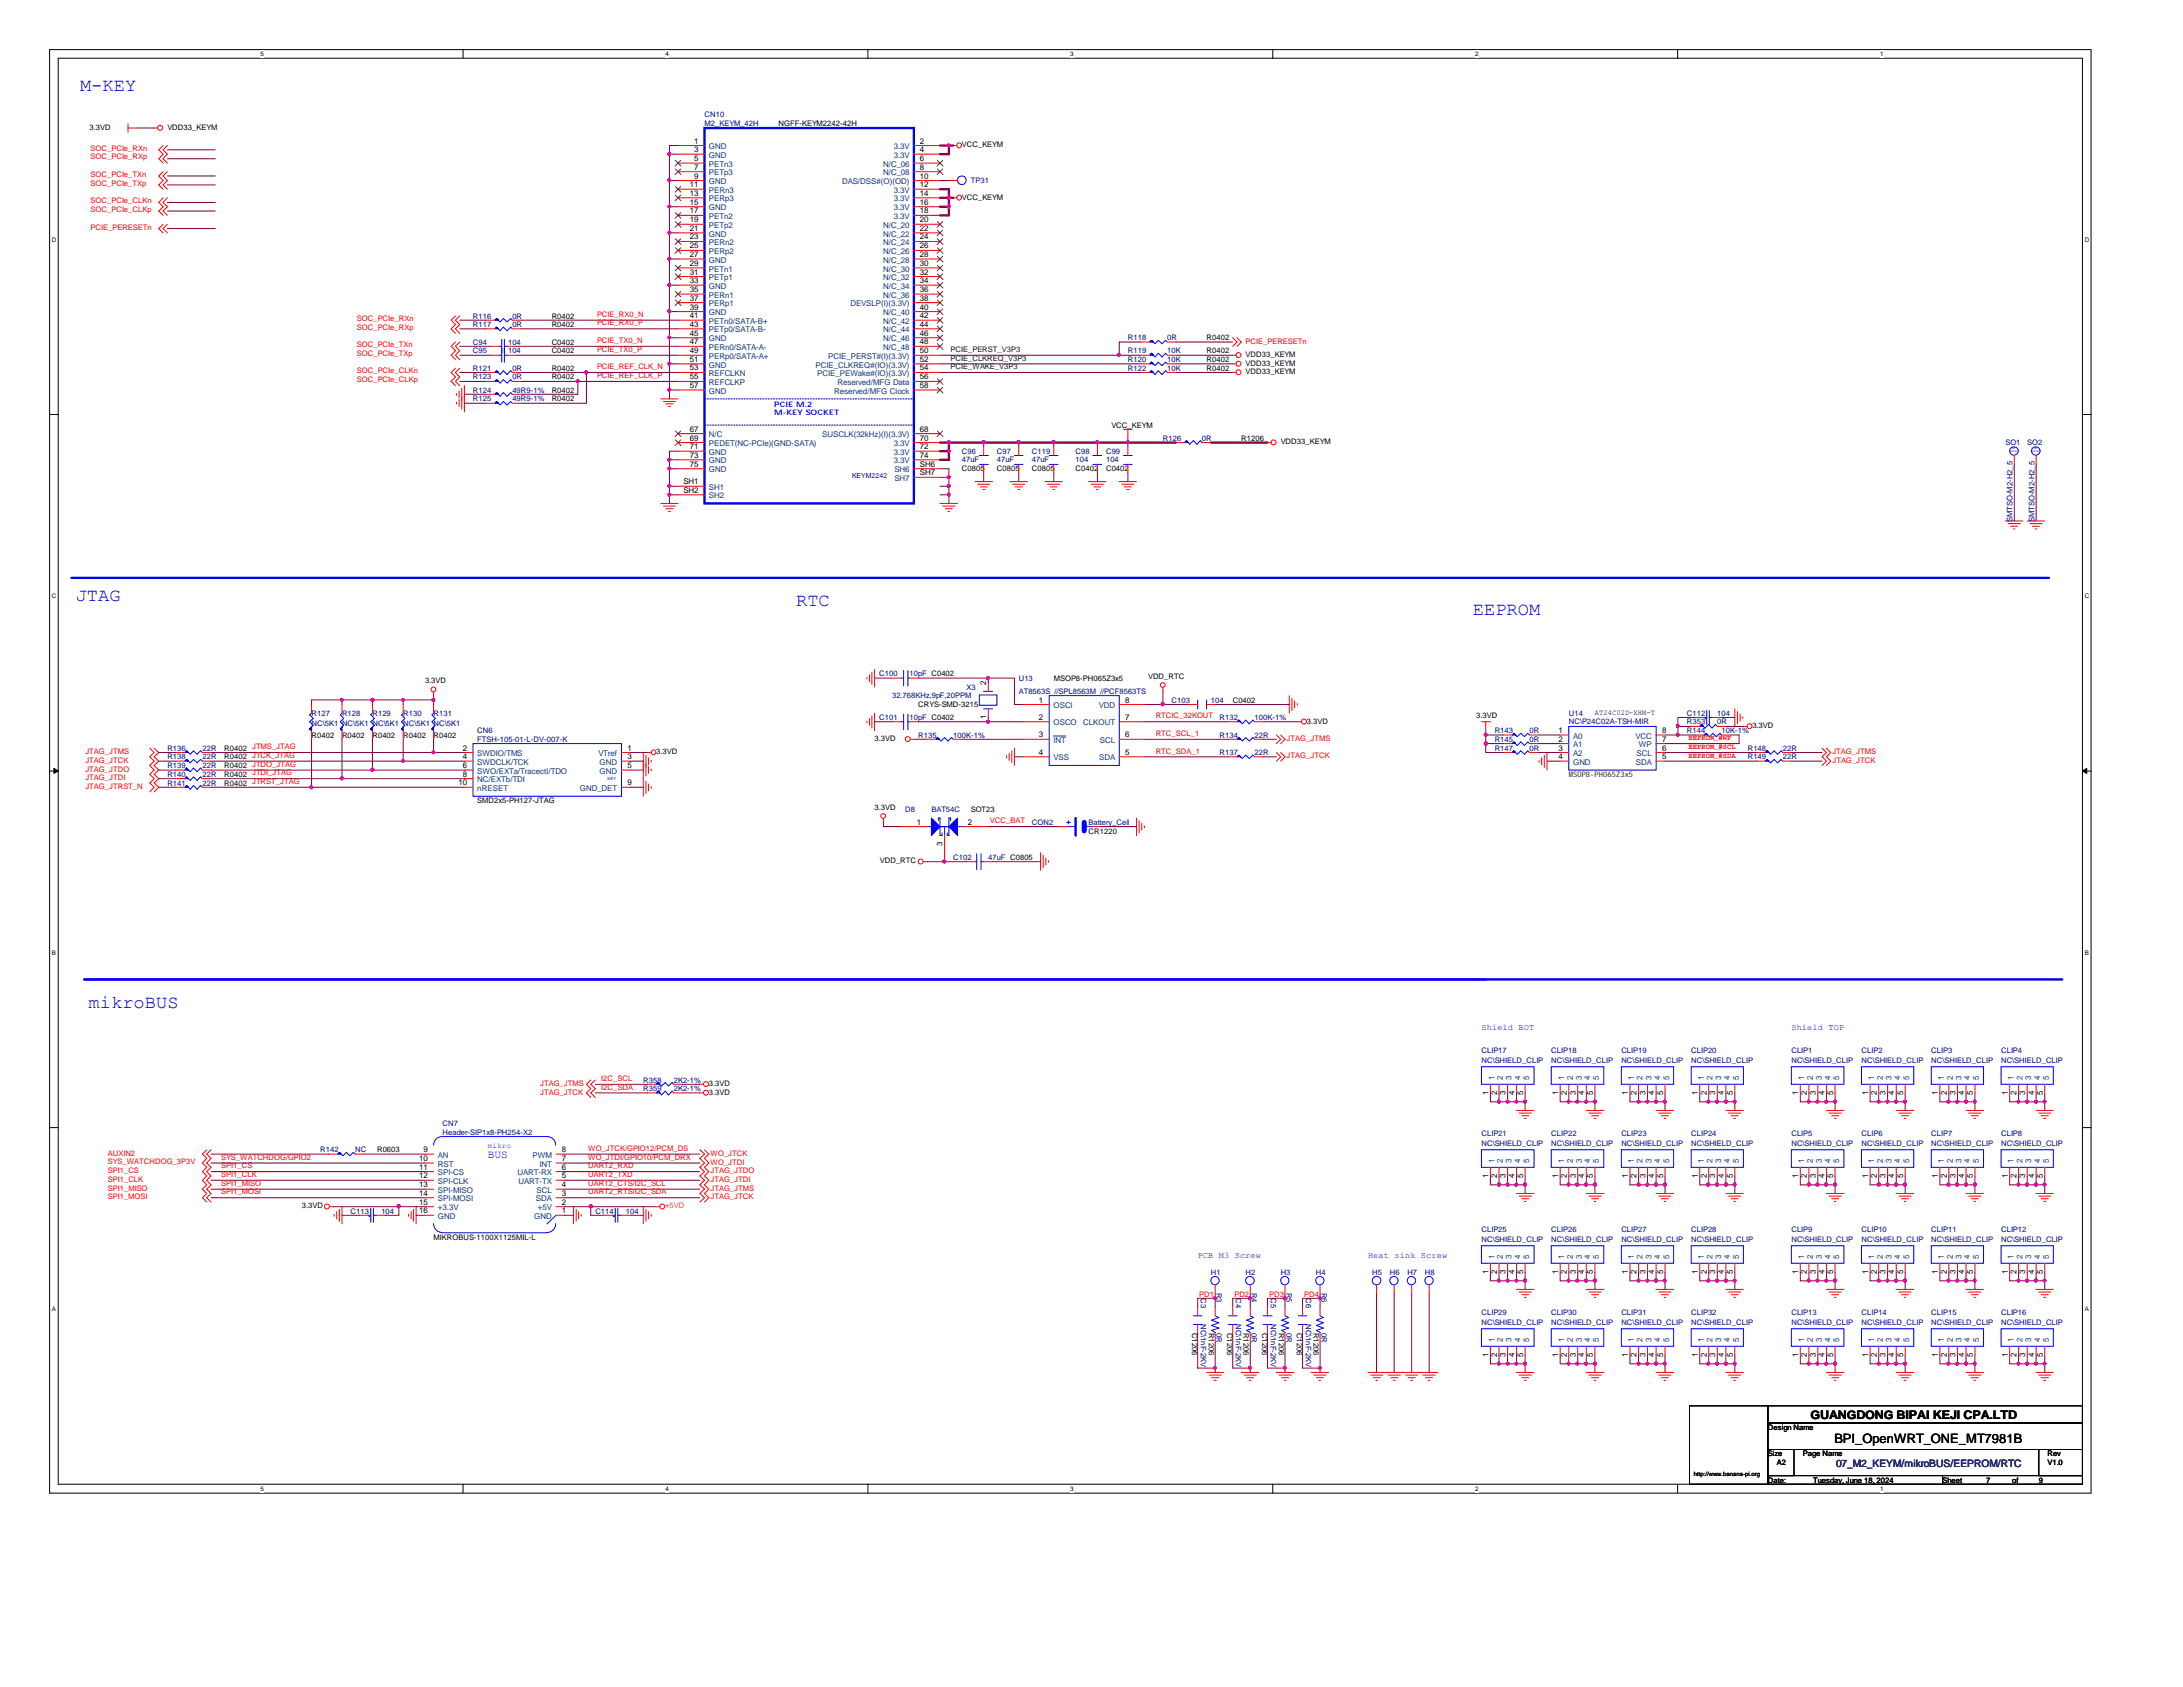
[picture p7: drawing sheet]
<svg xmlns="http://www.w3.org/2000/svg" width="279mm" height="216mm" viewBox="0 0 279 216" stroke-linecap="round" stroke-linejoin="round" font-family="sans-serif">
<defs><g id="words">
<g font-size="2.3" fill="#00f">
<text x="10.2" y="11.6">M-KEY</text>
<text x="9.7" y="77">JTAG</text>
<text x="101.9" y="77.5">RTC</text>
<text x="188.5" y="78.7">EEPROM</text>
<text x="11.3" y="128.9">mikroBUS</text>
</g>
<text font-size="1.7" x="234.8" y="184.6">BPI_OpenWRT_ONE_MT7981B</text>
<text font-size="1.5" x="231.7" y="181.6">GUANGDONG BIPAI KEJI CPA.LTD</text>
<text font-size="1.4" fill="#00f" x="62.4" y="148.2">BUS</text>
<text font-size="1.3" fill="#000080" x="235" y="187.8">07_M2_KEYM/mikroBUS/EEPROM/RTC</text>
<g font-size="1.1" fill="#00f">
<text x="189.6" y="131.9">Shield BOT</text>
<text x="229.3" y="131.9">Shield TOP</text>
<text x="153.3" y="161">PCB M3 Screw</text>
<text x="175.1" y="161">Heat sink Screw</text>
</g>
<g font-size="1">
<text x="11.5" y="16.6">3.3VD</text>
<text x="21.4" y="16.6">VDD33_KEYM</text>
<text x="99.7" y="16.2">NGFF-KEYM2242-42H</text>
<text x="88.3" y="24">11</text>
<text x="88.9" y="18.4">1</text>
<text x="88.9" y="19.5">3</text>
<text x="88.9" y="20.6">5</text>
<text x="88.9" y="21.7">7</text>
<text x="88.9" y="22.9">9</text>
<text x="117.7" y="18.4">2</text>
<text x="117.7" y="19.5">4</text>
<text x="117.7" y="20.6">6</text>
<text x="117.7" y="21.7">8</text>
<text x="117.7" y="22.9">10</text>
<text x="117.7" y="24">12</text>
<text x="123.1" y="18.8">VCC_KEYM</text>
<text x="88.3" y="25.1">13</text>
<text x="88.3" y="26.2">15</text>
<text x="88.3" y="27.3">17</text>
<text x="88.3" y="28.4">19</text>
<text x="88.3" y="29.5">21</text>
<text x="117.7" y="25.1">14</text>
<text x="117.7" y="26.2">16</text>
<text x="117.7" y="27.3">18</text>
<text x="117.7" y="28.4">20</text>
<text x="117.7" y="29.5">22</text>
<text x="123.1" y="25.6">VCC_KEYM</text>
<text x="88.3" y="30.6">23</text>
<text x="88.3" y="31.8">25</text>
<text x="88.3" y="32.9">27</text>
<text x="88.3" y="34">29</text>
<text x="88.3" y="35.1">31</text>
<text x="117.7" y="35.1">32</text>
<text x="117.7" y="30.6">24</text>
<text x="117.7" y="31.8">26</text>
<text x="117.7" y="32.9">28</text>
<text x="117.7" y="34">30</text>
<text x="70.6" y="41.9">R0402</text>
<text x="70.6" y="40.8">R0402</text>
<text x="88.3" y="36.2">33</text>
<text x="88.3" y="37.4">35</text>
<text x="88.3" y="38.5">37</text>
<text x="88.3" y="39.6">39</text>
<text x="88.3" y="40.7">41</text>
<text x="88.3" y="41.8">43</text>
<text x="117.7" y="41.8">44</text>
<text x="117.7" y="40.7">42</text>
<text x="117.7" y="39.6">40</text>
<text x="117.7" y="38.5">38</text>
<text x="117.7" y="37.4">36</text>
<text x="117.7" y="36.2">34</text>
<text x="70.6" y="44.1">C0402</text>
<text x="70.6" y="45.2">C0402</text>
<text x="70.6" y="47.5">R0402</text>
<text x="88.3" y="43">45</text>
<text x="88.3" y="44.1">47</text>
<text x="88.3" y="45.2">49</text>
<text x="88.3" y="46.3">51</text>
<text x="88.3" y="47.4">53</text>
<text x="117.7" y="47.4">54</text>
<text x="117.7" y="46.3">52</text>
<text x="117.7" y="45.2">50</text>
<text x="117.7" y="44.1">48</text>
<text x="117.7" y="43">46</text>
<text x="154.4" y="45.2">R0402</text>
<text x="154.4" y="47.5">R0402</text>
<text x="154.4" y="43.6">R0402</text>
<text x="154.4" y="46.4">R0402</text>
<text x="159.4" y="45.7">VDD33_KEYM</text>
<text x="159.4" y="46.8">VDD33_KEYM</text>
<text x="159.4" y="47.9">VDD33_KEYM</text>
<text x="70.6" y="48.6">R0402</text>
<text x="70.6" y="50.2">R0402</text>
<text x="70.6" y="51.4">R0402</text>
<text x="88.3" y="48.6">55</text>
<text x="88.3" y="49.7">57</text>
<text x="117.7" y="49.7">58</text>
<text x="117.7" y="48.6">56</text>
<text x="88.3" y="55.2">67</text>
<text x="88.3" y="56.4">69</text>
<text x="88.3" y="57.5">71</text>
<text x="88.3" y="58.6">73</text>
<text x="88.3" y="59.7">75</text>
<text x="117.7" y="58.6">74</text>
<text x="117.7" y="57.5">72</text>
<text x="117.7" y="56.4">70</text>
<text x="117.7" y="55.2">68</text>
<text x="117.7" y="59.7">SH6</text>
<text x="142.2" y="54.7">VCC_KEYM</text>
<text x="158.9" y="56.4">R1206</text>
<text x="163.9" y="56.9">VDD33_KEYM</text>
<text x="87.5" y="62">SH1</text>
<text x="87.5" y="63.1">SH2</text>
<text x="117.7" y="60.8">SH7</text>
<text x="123.1" y="60.3">C0805</text>
<text x="127.6" y="60.3">C0805</text>
<text x="132.1" y="60.3">C0805</text>
<text x="137.7" y="60.3">C0402</text>
<text x="141.6" y="60.3">C0402</text>
<text x="54.4" y="87.5">3.3VD</text>
<text x="126.2" y="87.7" transform="rotate(-90 126.2 87.7)">2</text>
<text x="133" y="89.9">1</text>
<text x="134.9" y="87.1">MSOP8-PH065Z3x5</text>
<text x="144" y="89.9">8</text>
<text x="146.9" y="86.9">VDD_RTC</text>
<text x="157.8" y="89.9">C0402</text>
<text x="39.9" y="94.4">R0402</text>
<text x="43.8" y="94.4">R0402</text>
<text x="47.7" y="94.4">R0402</text>
<text x="51.6" y="94.4">R0402</text>
<text x="55.5" y="94.4">R0402</text>
<text x="111.9" y="94.8">3.3VD</text>
<text x="117.5" y="90.5">CRYS-SMD-3215</text>
<text x="126.2" y="92.1" transform="rotate(-90 126.2 92.1)">1</text>
<text x="133" y="92.1">2</text>
<text x="133" y="94.4">3</text>
<text x="144" y="94.4">6</text>
<text x="144" y="92.1">7</text>
<text x="167.3" y="92.6">3.3VD</text>
<text x="188.9" y="91.9">3.3VD</text>
<text x="199.5" y="93.8">1</text>
<text x="199.5" y="94.9">2</text>
<text x="204.1" y="91.5">AT24C02D-XHM-T</text>
<text x="212.7" y="94.9">7</text>
<text x="212.7" y="93.8">8</text>
<text x="224.3" y="93.2">3.3VD</text>
<text x="28.7" y="96.1">R0402 JTMS_JTAG</text>
<text x="28.7" y="100.5">R0402 JTRST_JTAG</text>
<text x="28.7" y="97.2">R0402 JTCK_JTAG</text>
<text x="28.7" y="98.3">R0402 JTDO_JTAG</text>
<text x="28.7" y="99.4">R0402 JTDI_JTAG</text>
<text x="58.7" y="100.5">10</text>
<text x="59.2" y="96.1">2</text>
<text x="59.2" y="97.2">4</text>
<text x="59.2" y="98.3">6</text>
<text x="59.2" y="99.4">8</text>
<text x="80.3" y="96.1">1</text>
<text x="80.3" y="97.2">3</text>
<text x="80.3" y="98.3">5</text>
<text x="80.3" y="100.5">9</text>
<text x="84" y="96.5">3.3VD</text>
<text x="133" y="96.6">4</text>
<text x="144" y="96.6">5</text>
<text x="199.5" y="96.1">3</text>
<text x="199.5" y="97.2">4</text>
<text x="212.7" y="97.2">5</text>
<text x="212.7" y="96.1">6</text>
<text x="61.1" y="102.8">SMD2x5-PH127-JTAG</text>
<text x="111.9" y="103.7">3.3VD</text>
<text x="117.3" y="105.5">1</text>
<text x="123.9" y="105.5">2</text>
<text x="124.2" y="103.9">SOT23</text>
<text x="139.3" y="106.7">CR1220</text>
<text x="112.6" y="110.5">VDD_RTC</text>
<text x="120.6" y="108.3" transform="rotate(-90 120.6 108.3)">3</text>
<text x="90.7" y="139">3.3VD</text>
<text x="90.7" y="140.1">3.3VD</text>
<text x="190.5" y="140.1" transform="rotate(-90 190.5 140.1)">1</text>
<text x="191.6" y="140.1" transform="rotate(-90 191.6 140.1)">2</text>
<text x="192.7" y="140.1" transform="rotate(-90 192.7 140.1)">3</text>
<text x="193.8" y="140.1" transform="rotate(-90 193.8 140.1)">4</text>
<text x="194.9" y="140.1" transform="rotate(-90 194.9 140.1)">5</text>
<text x="199.4" y="140.1" transform="rotate(-90 199.4 140.1)">1</text>
<text x="200.5" y="140.1" transform="rotate(-90 200.5 140.1)">2</text>
<text x="201.7" y="140.1" transform="rotate(-90 201.7 140.1)">3</text>
<text x="202.8" y="140.1" transform="rotate(-90 202.8 140.1)">4</text>
<text x="203.9" y="140.1" transform="rotate(-90 203.9 140.1)">5</text>
<text x="208.4" y="140.1" transform="rotate(-90 208.4 140.1)">1</text>
<text x="209.5" y="140.1" transform="rotate(-90 209.5 140.1)">2</text>
<text x="210.6" y="140.1" transform="rotate(-90 210.6 140.1)">3</text>
<text x="211.7" y="140.1" transform="rotate(-90 211.7 140.1)">4</text>
<text x="212.9" y="140.1" transform="rotate(-90 212.9 140.1)">5</text>
<text x="217.3" y="140.1" transform="rotate(-90 217.3 140.1)">1</text>
<text x="218.4" y="140.1" transform="rotate(-90 218.4 140.1)">2</text>
<text x="219.5" y="140.1" transform="rotate(-90 219.5 140.1)">3</text>
<text x="220.6" y="140.1" transform="rotate(-90 220.6 140.1)">4</text>
<text x="221.8" y="140.1" transform="rotate(-90 221.8 140.1)">5</text>
<text x="230.2" y="140.1" transform="rotate(-90 230.2 140.1)">1</text>
<text x="231.3" y="140.1" transform="rotate(-90 231.3 140.1)">2</text>
<text x="232.4" y="140.1" transform="rotate(-90 232.4 140.1)">3</text>
<text x="233.5" y="140.1" transform="rotate(-90 233.5 140.1)">4</text>
<text x="234.6" y="140.1" transform="rotate(-90 234.6 140.1)">5</text>
<text x="239.1" y="140.1" transform="rotate(-90 239.1 140.1)">1</text>
<text x="240.2" y="140.1" transform="rotate(-90 240.2 140.1)">2</text>
<text x="241.3" y="140.1" transform="rotate(-90 241.3 140.1)">3</text>
<text x="242.4" y="140.1" transform="rotate(-90 242.4 140.1)">4</text>
<text x="243.6" y="140.1" transform="rotate(-90 243.6 140.1)">5</text>
<text x="248" y="140.1" transform="rotate(-90 248 140.1)">1</text>
<text x="249.2" y="140.1" transform="rotate(-90 249.2 140.1)">2</text>
<text x="250.3" y="140.1" transform="rotate(-90 250.3 140.1)">3</text>
<text x="251.4" y="140.1" transform="rotate(-90 251.4 140.1)">4</text>
<text x="252.5" y="140.1" transform="rotate(-90 252.5 140.1)">5</text>
<text x="257" y="140.1" transform="rotate(-90 257 140.1)">1</text>
<text x="258.1" y="140.1" transform="rotate(-90 258.1 140.1)">2</text>
<text x="259.2" y="140.1" transform="rotate(-90 259.2 140.1)">3</text>
<text x="260.3" y="140.1" transform="rotate(-90 260.3 140.1)">4</text>
<text x="261.5" y="140.1" transform="rotate(-90 261.5 140.1)">5</text>
<text x="48.3" y="147.5">R0603</text>
<text x="53.6" y="148.6">10</text>
<text x="53.6" y="149.7">11</text>
<text x="54.2" y="147.4">9</text>
<text x="71.9" y="149.7">6</text>
<text x="71.9" y="148.6">7</text>
<text x="71.9" y="147.4">8</text>
<text x="38.7" y="154.6">3.3VD</text>
<text x="53.6" y="150.8">12</text>
<text x="53.6" y="151.9">13</text>
<text x="53.6" y="153">14</text>
<text x="53.6" y="154.2">15</text>
<text x="53.6" y="155.3">16</text>
<text x="71.9" y="154.2">2</text>
<text x="71.9" y="153">3</text>
<text x="71.9" y="155.3">1</text>
<text x="71.9" y="151.9">4</text>
<text x="71.9" y="150.8">5</text>
<text x="190.5" y="150.7" transform="rotate(-90 190.5 150.7)">1</text>
<text x="191.6" y="150.7" transform="rotate(-90 191.6 150.7)">2</text>
<text x="192.7" y="150.7" transform="rotate(-90 192.7 150.7)">3</text>
<text x="193.8" y="150.7" transform="rotate(-90 193.8 150.7)">4</text>
<text x="194.9" y="150.7" transform="rotate(-90 194.9 150.7)">5</text>
<text x="199.4" y="150.7" transform="rotate(-90 199.4 150.7)">1</text>
<text x="200.5" y="150.7" transform="rotate(-90 200.5 150.7)">2</text>
<text x="201.7" y="150.7" transform="rotate(-90 201.7 150.7)">3</text>
<text x="202.8" y="150.7" transform="rotate(-90 202.8 150.7)">4</text>
<text x="203.9" y="150.7" transform="rotate(-90 203.9 150.7)">5</text>
<text x="208.4" y="150.7" transform="rotate(-90 208.4 150.7)">1</text>
<text x="209.5" y="150.7" transform="rotate(-90 209.5 150.7)">2</text>
<text x="210.6" y="150.7" transform="rotate(-90 210.6 150.7)">3</text>
<text x="211.7" y="150.7" transform="rotate(-90 211.7 150.7)">4</text>
<text x="212.9" y="150.7" transform="rotate(-90 212.9 150.7)">5</text>
<text x="217.3" y="150.7" transform="rotate(-90 217.3 150.7)">1</text>
<text x="218.4" y="150.7" transform="rotate(-90 218.4 150.7)">2</text>
<text x="219.5" y="150.7" transform="rotate(-90 219.5 150.7)">3</text>
<text x="220.6" y="150.7" transform="rotate(-90 220.6 150.7)">4</text>
<text x="221.8" y="150.7" transform="rotate(-90 221.8 150.7)">5</text>
<text x="230.2" y="150.7" transform="rotate(-90 230.2 150.7)">1</text>
<text x="231.3" y="150.7" transform="rotate(-90 231.3 150.7)">2</text>
<text x="232.4" y="150.7" transform="rotate(-90 232.4 150.7)">3</text>
<text x="233.5" y="150.7" transform="rotate(-90 233.5 150.7)">4</text>
<text x="234.6" y="150.7" transform="rotate(-90 234.6 150.7)">5</text>
<text x="239.1" y="150.7" transform="rotate(-90 239.1 150.7)">1</text>
<text x="240.2" y="150.7" transform="rotate(-90 240.2 150.7)">2</text>
<text x="241.3" y="150.7" transform="rotate(-90 241.3 150.7)">3</text>
<text x="242.4" y="150.7" transform="rotate(-90 242.4 150.7)">4</text>
<text x="243.6" y="150.7" transform="rotate(-90 243.6 150.7)">5</text>
<text x="248" y="150.7" transform="rotate(-90 248 150.7)">1</text>
<text x="249.2" y="150.7" transform="rotate(-90 249.2 150.7)">2</text>
<text x="250.3" y="150.7" transform="rotate(-90 250.3 150.7)">3</text>
<text x="251.4" y="150.7" transform="rotate(-90 251.4 150.7)">4</text>
<text x="252.5" y="150.7" transform="rotate(-90 252.5 150.7)">5</text>
<text x="257" y="150.7" transform="rotate(-90 257 150.7)">1</text>
<text x="258.1" y="150.7" transform="rotate(-90 258.1 150.7)">2</text>
<text x="259.2" y="150.7" transform="rotate(-90 259.2 150.7)">3</text>
<text x="260.3" y="150.7" transform="rotate(-90 260.3 150.7)">4</text>
<text x="261.5" y="150.7" transform="rotate(-90 261.5 150.7)">5</text>
<text x="55.5" y="158.8">MIKROBUS-1100X1125MIL-L</text>
<text x="190.5" y="163" transform="rotate(-90 190.5 163)">1</text>
<text x="191.6" y="163" transform="rotate(-90 191.6 163)">2</text>
<text x="192.7" y="163" transform="rotate(-90 192.7 163)">3</text>
<text x="193.8" y="163" transform="rotate(-90 193.8 163)">4</text>
<text x="194.9" y="163" transform="rotate(-90 194.9 163)">5</text>
<text x="199.4" y="163" transform="rotate(-90 199.4 163)">1</text>
<text x="200.5" y="163" transform="rotate(-90 200.5 163)">2</text>
<text x="201.7" y="163" transform="rotate(-90 201.7 163)">3</text>
<text x="202.8" y="163" transform="rotate(-90 202.8 163)">4</text>
<text x="203.9" y="163" transform="rotate(-90 203.9 163)">5</text>
<text x="208.4" y="163" transform="rotate(-90 208.4 163)">1</text>
<text x="209.5" y="163" transform="rotate(-90 209.5 163)">2</text>
<text x="210.6" y="163" transform="rotate(-90 210.6 163)">3</text>
<text x="211.7" y="163" transform="rotate(-90 211.7 163)">4</text>
<text x="212.9" y="163" transform="rotate(-90 212.9 163)">5</text>
<text x="217.3" y="163" transform="rotate(-90 217.3 163)">1</text>
<text x="218.4" y="163" transform="rotate(-90 218.4 163)">2</text>
<text x="219.5" y="163" transform="rotate(-90 219.5 163)">3</text>
<text x="220.6" y="163" transform="rotate(-90 220.6 163)">4</text>
<text x="221.8" y="163" transform="rotate(-90 221.8 163)">5</text>
<text x="230.2" y="163" transform="rotate(-90 230.2 163)">1</text>
<text x="231.3" y="163" transform="rotate(-90 231.3 163)">2</text>
<text x="232.4" y="163" transform="rotate(-90 232.4 163)">3</text>
<text x="233.5" y="163" transform="rotate(-90 233.5 163)">4</text>
<text x="234.6" y="163" transform="rotate(-90 234.6 163)">5</text>
<text x="239.1" y="163" transform="rotate(-90 239.1 163)">1</text>
<text x="240.2" y="163" transform="rotate(-90 240.2 163)">2</text>
<text x="241.3" y="163" transform="rotate(-90 241.3 163)">3</text>
<text x="242.4" y="163" transform="rotate(-90 242.4 163)">4</text>
<text x="243.6" y="163" transform="rotate(-90 243.6 163)">5</text>
<text x="248" y="163" transform="rotate(-90 248 163)">1</text>
<text x="249.2" y="163" transform="rotate(-90 249.2 163)">2</text>
<text x="250.3" y="163" transform="rotate(-90 250.3 163)">3</text>
<text x="251.4" y="163" transform="rotate(-90 251.4 163)">4</text>
<text x="252.5" y="163" transform="rotate(-90 252.5 163)">5</text>
<text x="257" y="163" transform="rotate(-90 257 163)">1</text>
<text x="258.1" y="163" transform="rotate(-90 258.1 163)">2</text>
<text x="259.2" y="163" transform="rotate(-90 259.2 163)">3</text>
<text x="260.3" y="163" transform="rotate(-90 260.3 163)">4</text>
<text x="261.5" y="163" transform="rotate(-90 261.5 163)">5</text>
<text x="152.6" y="170.6" transform="rotate(90 152.6 170.6)">C1206</text>
<text x="154.7" y="170.6" transform="rotate(90 154.7 170.6)">R1206</text>
<text x="157.1" y="170.6" transform="rotate(90 157.1 170.6)">C1206</text>
<text x="159.2" y="170.6" transform="rotate(90 159.2 170.6)">R1206</text>
<text x="161.5" y="170.6" transform="rotate(90 161.5 170.6)">C1206</text>
<text x="163.7" y="170.6" transform="rotate(90 163.7 170.6)">R1206</text>
<text x="166" y="170.6" transform="rotate(90 166 170.6)">C1206</text>
<text x="168.1" y="170.6" transform="rotate(90 168.1 170.6)">R1206</text>
<text x="190.5" y="173.7" transform="rotate(-90 190.5 173.7)">1</text>
<text x="191.6" y="173.7" transform="rotate(-90 191.6 173.7)">2</text>
<text x="192.7" y="173.7" transform="rotate(-90 192.7 173.7)">3</text>
<text x="193.8" y="173.7" transform="rotate(-90 193.8 173.7)">4</text>
<text x="194.9" y="173.7" transform="rotate(-90 194.9 173.7)">5</text>
<text x="199.4" y="173.7" transform="rotate(-90 199.4 173.7)">1</text>
<text x="200.5" y="173.7" transform="rotate(-90 200.5 173.7)">2</text>
<text x="201.7" y="173.7" transform="rotate(-90 201.7 173.7)">3</text>
<text x="202.8" y="173.7" transform="rotate(-90 202.8 173.7)">4</text>
<text x="203.9" y="173.7" transform="rotate(-90 203.9 173.7)">5</text>
<text x="208.4" y="173.7" transform="rotate(-90 208.4 173.7)">1</text>
<text x="209.5" y="173.7" transform="rotate(-90 209.5 173.7)">2</text>
<text x="210.6" y="173.7" transform="rotate(-90 210.6 173.7)">3</text>
<text x="211.7" y="173.7" transform="rotate(-90 211.7 173.7)">4</text>
<text x="212.9" y="173.7" transform="rotate(-90 212.9 173.7)">5</text>
<text x="217.3" y="173.7" transform="rotate(-90 217.3 173.7)">1</text>
<text x="218.4" y="173.7" transform="rotate(-90 218.4 173.7)">2</text>
<text x="219.5" y="173.7" transform="rotate(-90 219.5 173.7)">3</text>
<text x="220.6" y="173.7" transform="rotate(-90 220.6 173.7)">4</text>
<text x="221.8" y="173.7" transform="rotate(-90 221.8 173.7)">5</text>
<text x="230.2" y="173.7" transform="rotate(-90 230.2 173.7)">1</text>
<text x="231.3" y="173.7" transform="rotate(-90 231.3 173.7)">2</text>
<text x="232.4" y="173.7" transform="rotate(-90 232.4 173.7)">3</text>
<text x="233.5" y="173.7" transform="rotate(-90 233.5 173.7)">4</text>
<text x="234.6" y="173.7" transform="rotate(-90 234.6 173.7)">5</text>
<text x="239.1" y="173.7" transform="rotate(-90 239.1 173.7)">1</text>
<text x="240.2" y="173.7" transform="rotate(-90 240.2 173.7)">2</text>
<text x="241.3" y="173.7" transform="rotate(-90 241.3 173.7)">3</text>
<text x="242.4" y="173.7" transform="rotate(-90 242.4 173.7)">4</text>
<text x="243.6" y="173.7" transform="rotate(-90 243.6 173.7)">5</text>
<text x="248" y="173.7" transform="rotate(-90 248 173.7)">1</text>
<text x="249.2" y="173.7" transform="rotate(-90 249.2 173.7)">2</text>
<text x="250.3" y="173.7" transform="rotate(-90 250.3 173.7)">3</text>
<text x="251.4" y="173.7" transform="rotate(-90 251.4 173.7)">4</text>
<text x="252.5" y="173.7" transform="rotate(-90 252.5 173.7)">5</text>
<text x="257" y="173.7" transform="rotate(-90 257 173.7)">1</text>
<text x="258.1" y="173.7" transform="rotate(-90 258.1 173.7)">2</text>
<text x="259.2" y="173.7" transform="rotate(-90 259.2 173.7)">3</text>
<text x="260.3" y="173.7" transform="rotate(-90 260.3 173.7)">4</text>
<text x="261.5" y="173.7" transform="rotate(-90 261.5 173.7)">5</text>
<text x="226.3" y="183">Design Name</text>
<text x="226.3" y="189.7">Date:</text>
<text x="226.3" y="186.4">Size</text>
<text x="227.4" y="187.5">A2</text>
<text x="230.8" y="186.4">Page Name</text>
<text x="232.1" y="189.7">Tuesday, June 18, 2024</text>
<text x="248.6" y="189.7">Sheet</text>
<text x="254.2" y="189.7">7</text>
<text x="257.6" y="189.7">of</text>
<text x="260.9" y="189.7">9</text>
<text x="262" y="186.4">Rev</text>
<text x="262" y="187.5">V1.0</text>
</g>
<g font-size="1" fill="#000080">
<text x="90.2" y="15">CN10</text>
<text x="90.2" y="16.2">M2_KEYM_42H</text>
<text x="124.2" y="23.4">TP31</text>
<text x="60.5" y="41.9">R117</text>
<text x="60.5" y="40.8">R116</text>
<text x="65.6" y="41.9">0R</text>
<text x="65.6" y="40.8">0R</text>
<text x="60.5" y="44.1">C94</text>
<text x="60.5" y="45.2">C95</text>
<text x="60.5" y="47.5">R121</text>
<text x="65" y="44.1">104</text>
<text x="65" y="45.2">104</text>
<text x="65.6" y="47.5">0R</text>
<text x="144.4" y="45.2">R119</text>
<text x="144.4" y="47.5">R122</text>
<text x="144.4" y="43.6">R118</text>
<text x="144.4" y="46.4">R120</text>
<text x="149.4" y="45.2">10K</text>
<text x="149.4" y="47.5">10K</text>
<text x="149.4" y="43.6">0R</text>
<text x="149.4" y="46.4">10K</text>
<text x="60.5" y="48.6">R123</text>
<text x="60.5" y="50.2">R124</text>
<text x="60.5" y="51.4">R125</text>
<text x="65.6" y="48.6">0R</text>
<text x="65.6" y="50.2">49R9-1%</text>
<text x="65.6" y="51.4">49R9-1%</text>
<text x="123.1" y="58.1">C96</text>
<text x="123.1" y="59.2">47uF</text>
<text x="127.6" y="58.1">C97</text>
<text x="127.6" y="59.2">47uF</text>
<text x="132.1" y="58.1">C119</text>
<text x="132.1" y="59.2">47uF</text>
<text x="137.7" y="58.1">C98</text>
<text x="137.7" y="59.2">104</text>
<text x="141.6" y="58.1">C99</text>
<text x="141.6" y="59.2">104</text>
<text x="148.8" y="56.4">R126</text>
<text x="153.8" y="56.4">0R</text>
<text x="256.7" y="56.9">SO1</text>
<text x="259.5" y="56.9">SO2</text>
<text x="257.6" y="66.8" transform="rotate(-90 257.6 66.8)">SMTSO-M2-H2_5</text>
<text x="260.4" y="66.8" transform="rotate(-90 260.4 66.8)">SMTSO-M2-H2_5</text>
<text x="112.5" y="86.6">C100</text>
<text x="114.2" y="89.4">32.768KHz,9pF,20PPM</text>
<text x="116.4" y="86.6">10pF C0402</text>
<text x="123.7" y="88.3">X3</text>
<text x="130.4" y="87.1">U13</text>
<text x="130.4" y="88.8">AT8563S //SPL8563M //PCF8563TS</text>
<text x="149.9" y="89.9">C103</text>
<text x="155" y="89.9">104</text>
<text x="39.9" y="91.6">R127</text>
<text x="39.9" y="92.9">NC\5K1 NC\5K1 NC\5K1 NC\5K1 NC\5K1</text>
<text x="43.8" y="91.6">R128</text>
<text x="47.7" y="91.6">R129</text>
<text x="51.6" y="91.6">R130</text>
<text x="55.5" y="91.6">R131</text>
<text x="61.1" y="95">FTSH-105-01-L-DV-007-K</text>
<text x="61.1" y="93.9">CN6</text>
<text x="112.5" y="92.2">C101</text>
<text x="116.4" y="92.2">10pF C0402</text>
<text x="117.5" y="94.4">R135</text>
<text x="122" y="94.4">100K-1%</text>
<text x="156.1" y="92.2">R132</text>
<text x="156.1" y="94.4">R134</text>
<text x="160.6" y="92.2">100K-1%</text>
<text x="160.6" y="94.4">22R</text>
<text x="191.3" y="93.9">R143</text>
<text x="191.3" y="95">R145</text>
<text x="195.7" y="93.9">0R</text>
<text x="195.7" y="95">0R</text>
<text x="200.8" y="91.6">U14</text>
<text x="200.8" y="92.7">NC\P24C02A-TSH-MIR</text>
<text x="215.9" y="91.6">C112</text>
<text x="215.9" y="92.7">R353</text>
<text x="215.9" y="93.9">R144</text>
<text x="219.8" y="91.6">104</text>
<text x="219.8" y="92.7">0R</text>
<text x="220.3" y="93.9">10K-1%</text>
<text x="21.4" y="96.1">R136</text>
<text x="21.4" y="100.5">R141</text>
<text x="21.4" y="97.2">R138</text>
<text x="21.4" y="98.3">R139</text>
<text x="21.4" y="99.4">R140</text>
<text x="25.9" y="96.1">22R</text>
<text x="25.9" y="100.5">22R</text>
<text x="25.9" y="97.2">22R</text>
<text x="25.9" y="98.3">22R</text>
<text x="25.9" y="99.4">22R</text>
<text x="156.1" y="96.6">R137</text>
<text x="160.6" y="96.6">22R</text>
<text x="191.3" y="96.1">R147</text>
<text x="195.7" y="96.1">0R</text>
<text x="223.7" y="96.1">R148</text>
<text x="223.7" y="97.2">R149</text>
<text x="228.2" y="96.1">22R</text>
<text x="228.2" y="97.2">22R</text>
<text x="115.9" y="103.9">D8</text>
<text x="119.2" y="103.9">BAT54C</text>
<text x="132.1" y="105.6">CON2</text>
<text x="139.3" y="105.6">Battery_Cell</text>
<text x="122" y="110">C102</text>
<text x="126.5" y="110">47uF C0805</text>
<text x="189.6" y="134.7">CLIP17</text>
<text x="189.6" y="136.1">NC\SHIELD_CLIP</text>
<text x="198.5" y="134.7">CLIP18</text>
<text x="198.5" y="136.1">NC\SHIELD_CLIP</text>
<text x="207.5" y="134.7">CLIP19</text>
<text x="207.5" y="136.1">NC\SHIELD_CLIP</text>
<text x="216.5" y="134.7">CLIP20</text>
<text x="216.5" y="136.1">NC\SHIELD_CLIP</text>
<text x="229.3" y="134.7">CLIP1</text>
<text x="229.3" y="136.1">NC\SHIELD_CLIP</text>
<text x="238.3" y="134.7">CLIP2</text>
<text x="238.3" y="136.1">NC\SHIELD_CLIP</text>
<text x="247.2" y="134.7">CLIP3</text>
<text x="247.2" y="136.1">NC\SHIELD_CLIP</text>
<text x="256.1" y="134.7">CLIP4</text>
<text x="256.1" y="136.1">NC\SHIELD_CLIP</text>
<text x="82.3" y="138.6">R358</text>
<text x="82.3" y="139.7">R359</text>
<text x="86.2" y="138.6">2K2-1%</text>
<text x="86.2" y="139.7">2K2-1%</text>
<text x="41" y="147.5">R142</text>
<text x="45.5" y="147.5">NC</text>
<text x="56.6" y="144.1">CN7</text>
<text x="56.6" y="145.2">Header-SIP1x8-PH254-X2</text>
<text x="189.6" y="145.4">CLIP21</text>
<text x="189.6" y="146.7">NC\SHIELD_CLIP</text>
<text x="198.5" y="145.4">CLIP22</text>
<text x="198.5" y="146.7">NC\SHIELD_CLIP</text>
<text x="207.5" y="145.4">CLIP23</text>
<text x="207.5" y="146.7">NC\SHIELD_CLIP</text>
<text x="216.5" y="145.4">CLIP24</text>
<text x="216.5" y="146.7">NC\SHIELD_CLIP</text>
<text x="229.3" y="145.4">CLIP5</text>
<text x="229.3" y="146.7">NC\SHIELD_CLIP</text>
<text x="238.3" y="145.4">CLIP6</text>
<text x="238.3" y="146.7">NC\SHIELD_CLIP</text>
<text x="247.2" y="145.4">CLIP7</text>
<text x="247.2" y="146.7">NC\SHIELD_CLIP</text>
<text x="256.1" y="145.4">CLIP8</text>
<text x="256.1" y="146.7">NC\SHIELD_CLIP</text>
<text x="44.9" y="155.3">C113</text>
<text x="48.8" y="155.3">104</text>
<text x="76.2" y="155.3">C114</text>
<text x="80.1" y="155.3">104</text>
<text x="189.6" y="157.6">CLIP25</text>
<text x="189.6" y="159">NC\SHIELD_CLIP</text>
<text x="198.5" y="157.6">CLIP26</text>
<text x="198.5" y="159">NC\SHIELD_CLIP</text>
<text x="207.5" y="157.6">CLIP27</text>
<text x="207.5" y="159">NC\SHIELD_CLIP</text>
<text x="216.5" y="157.6">CLIP28</text>
<text x="216.5" y="159">NC\SHIELD_CLIP</text>
<text x="229.3" y="157.6">CLIP9</text>
<text x="229.3" y="159">NC\SHIELD_CLIP</text>
<text x="238.3" y="157.6">CLIP10</text>
<text x="238.3" y="159">NC\SHIELD_CLIP</text>
<text x="247.2" y="157.6">CLIP11</text>
<text x="247.2" y="159">NC\SHIELD_CLIP</text>
<text x="256.1" y="157.6">CLIP12</text>
<text x="256.1" y="159">NC\SHIELD_CLIP</text>
<text x="153.7" y="166.2" transform="rotate(90 153.7 166.2)">C3</text>
<text x="155" y="163.1">H1</text>
<text x="155.7" y="165.5" transform="rotate(90 155.7 165.5)">R3</text>
<text x="158.2" y="166.2" transform="rotate(90 158.2 166.2)">C4</text>
<text x="159.4" y="163.1">H2</text>
<text x="160.2" y="165.5" transform="rotate(90 160.2 165.5)">R4</text>
<text x="162.6" y="166.2" transform="rotate(90 162.6 166.2)">C5</text>
<text x="163.9" y="163.1">H3</text>
<text x="164.7" y="165.5" transform="rotate(90 164.7 165.5)">R5</text>
<text x="167.1" y="166.2" transform="rotate(90 167.1 166.2)">C6</text>
<text x="168.4" y="163.1">H4</text>
<text x="169.1" y="165.5" transform="rotate(90 169.1 165.5)">R6</text>
<text x="175.6" y="163.1">H5</text>
<text x="177.9" y="163.1">H6</text>
<text x="180.1" y="163.1">H7</text>
<text x="182.4" y="163.1">H8</text>
<text x="153.7" y="169.5" transform="rotate(90 153.7 169.5)">NC\1nF-2KV</text>
<text x="155.7" y="170.6" transform="rotate(90 155.7 170.6)">0R</text>
<text x="158.2" y="169.5" transform="rotate(90 158.2 169.5)">NC\1nF-2KV</text>
<text x="160.2" y="170.6" transform="rotate(90 160.2 170.6)">0R</text>
<text x="162.6" y="169.5" transform="rotate(90 162.6 169.5)">NC\1nF-2KV</text>
<text x="164.7" y="170.6" transform="rotate(90 164.7 170.6)">0R</text>
<text x="167.1" y="169.5" transform="rotate(90 167.1 169.5)">NC\1nF-2KV</text>
<text x="169.1" y="170.6" transform="rotate(90 169.1 170.6)">0R</text>
<text x="189.6" y="168.3">CLIP29</text>
<text x="189.6" y="169.6">NC\SHIELD_CLIP</text>
<text x="198.5" y="168.3">CLIP30</text>
<text x="198.5" y="169.6">NC\SHIELD_CLIP</text>
<text x="207.5" y="168.3">CLIP31</text>
<text x="207.5" y="169.6">NC\SHIELD_CLIP</text>
<text x="216.5" y="168.3">CLIP32</text>
<text x="216.5" y="169.6">NC\SHIELD_CLIP</text>
<text x="229.3" y="168.3">CLIP13</text>
<text x="229.3" y="169.6">NC\SHIELD_CLIP</text>
<text x="238.3" y="168.3">CLIP14</text>
<text x="238.3" y="169.6">NC\SHIELD_CLIP</text>
<text x="247.2" y="168.3">CLIP15</text>
<text x="247.2" y="169.6">NC\SHIELD_CLIP</text>
<text x="256.1" y="168.3">CLIP16</text>
<text x="256.1" y="169.6">NC\SHIELD_CLIP</text>
</g>
<g font-size="1" fill="#f00">
<text x="11.6" y="19.3">SOC_PCIe_RXn</text>
<text x="11.6" y="20.4">SOC_PCIe_RXp</text>
<text x="11.6" y="22.6">SOC_PCIe_TXn</text>
<text x="11.6" y="23.7">SOC_PCIe_TXp</text>
<text x="11.6" y="26">SOC_PCIe_CLKn</text>
<text x="11.6" y="27.1">SOC_PCIe_CLKp</text>
<text x="11.6" y="29.5">PCIE_PERESETn</text>
<text x="45.7" y="41.1">SOC_PCIe_RXn</text>
<text x="76.4" y="40.6">PCIE_RX0_N</text>
<text x="76.4" y="41.7">PCIE_RX0_P</text>
<text x="45.7" y="47.8">SOC_PCIe_CLKn</text>
<text x="45.7" y="44.4">SOC_PCIe_TXn</text>
<text x="45.7" y="45.6">SOC_PCIe_TXp</text>
<text x="45.7" y="42.2">SOC_PCIe_RXp</text>
<text x="76.4" y="47.2">PCIE_REF_CLK_N</text>
<text x="76.4" y="43.9">PCIE_TX0_N</text>
<text x="76.4" y="45">PCIE_TX0_P</text>
<text x="159.4" y="44">PCIE_PERESETn</text>
<text x="45.7" y="48.9">SOC_PCIe_CLKp</text>
<text x="76.4" y="48.4">PCIE_REF_CLK_P</text>
<text x="147.9" y="91.9">RTCIC_32KOUT</text>
<text x="147.9" y="94.2">RTC_SCL_1</text>
<text x="164.7" y="94.8">JTAG_JTMS</text>
<text x="216.1" y="94.7">EEPROM_#WP</text>
<text x="216.1" y="95.9">EEPROM_#SCL</text>
<text x="10.9" y="96.5">JTAG_JTMS</text>
<text x="10.9" y="97.6">JTAG_JTCK</text>
<text x="10.9" y="98.8">JTAG_JTDO</text>
<text x="10.9" y="99.9">JTAG_JTDI</text>
<text x="10.9" y="101">JTAG_JTRST_N</text>
<text x="147.9" y="96.4">RTC_SDA_1</text>
<text x="164.7" y="97.1">JTAG_JTCK</text>
<text x="216.1" y="97">EEPROM_#SDA</text>
<text x="234.5" y="96.5">JTAG_JTMS</text>
<text x="234.5" y="97.6">JTAG_JTCK</text>
<text x="126.7" y="105.4">VCC_BAT</text>
<text x="69.1" y="139">JTAG_JTMS</text>
<text x="69.1" y="140.1">JTAG_JTCK</text>
<text x="77" y="138.3">I2C_SCL</text>
<text x="77" y="139.4">I2C_SDA</text>
<text x="13.8" y="147.9">AUXIN2</text>
<text x="13.8" y="148.9">SYS_WATCHDOG_3P3V</text>
<text x="28.3" y="149.5">SPI1_CS</text>
<text x="28.3" y="148.4">SYS_WATCHDOG/GPIO2</text>
<text x="75.3" y="149.5">UART2_RXD</text>
<text x="75.3" y="148.4">WO_JTDI/GPIO10/PCM_DRX</text>
<text x="75.3" y="147.3">WO_JTCK/GPIO12/PCM_DS</text>
<text x="90.9" y="149.1">WO_JTDI</text>
<text x="90.9" y="147.9">WO_JTCK</text>
<text x="13.8" y="150.2">SPI1_CS</text>
<text x="13.8" y="151.3">SPI1_CLK</text>
<text x="13.8" y="152.4">SPI1_MISO</text>
<text x="13.8" y="153.5">SPI1_MOSI</text>
<text x="28.3" y="150.6">SPI1_CLK</text>
<text x="28.3" y="151.8">SPI1_MISO</text>
<text x="28.3" y="152.9">SPI1_MOSI</text>
<text x="75.3" y="150.6">UART2_TXD</text>
<text x="75.3" y="151.8">UART2_CTS/I2C_SCL</text>
<text x="75.3" y="152.9">UART2_RTS/I2C_SDA</text>
<text x="90.9" y="150.2">JTAG_JTDO</text>
<text x="90.9" y="151.3">JTAG_JTDI</text>
<text x="90.9" y="152.4">JTAG_JTMS</text>
<text x="90.9" y="153.5">JTAG_JTCK</text>
<text x="153.5" y="165.9">PD1</text>
<text x="158" y="165.9">PD2</text>
<text x="162.4" y="165.9">PD3</text>
<text x="166.9" y="165.9">PD4</text>
</g>
<g font-size="1" fill="#004080">
<text x="90.7" y="19.1">GND</text>
<text x="90.7" y="20.2">GND</text>
<text x="90.7" y="21.3">PETn3</text>
<text x="90.7" y="22.4">PETp3</text>
<text x="90.7" y="23.6">GND</text>
<text x="107.8" y="23.6">DAS/DSS#(O)(OD)</text>
<text x="113" y="21.3">N/C_06</text>
<text x="113" y="22.4">N/C_08</text>
<text x="114.4" y="19.1">3.3V</text>
<text x="114.4" y="20.2">3.3V</text>
<text x="90.7" y="24.7">PERn3</text>
<text x="90.7" y="25.8">PERp3</text>
<text x="90.7" y="26.9">GND</text>
<text x="90.7" y="28">PETn2</text>
<text x="90.7" y="29.2">PETp2</text>
<text x="113" y="29.2">N/C_20</text>
<text x="114.4" y="24.7">3.3V</text>
<text x="114.4" y="25.8">3.3V</text>
<text x="114.4" y="26.9">3.3V</text>
<text x="114.4" y="28">3.3V</text>
<text x="90.7" y="30.3">GND</text>
<text x="90.7" y="31.4">PERn2</text>
<text x="90.7" y="32.5">PERp2</text>
<text x="90.7" y="33.6">GND</text>
<text x="90.7" y="34.8">PETn1</text>
<text x="90.7" y="35.9">PETp1</text>
<text x="113" y="30.3">N/C_22</text>
<text x="113" y="35.9">N/C_32</text>
<text x="113" y="31.4">N/C_24</text>
<text x="113" y="32.5">N/C_26</text>
<text x="113" y="33.6">N/C_28</text>
<text x="113" y="34.8">N/C_30</text>
<text x="90.7" y="37">GND</text>
<text x="90.7" y="38.1">PERn1</text>
<text x="90.7" y="39.2">PERp1</text>
<text x="90.7" y="40.3">GND</text>
<text x="90.7" y="41.4">PETn0/SATA-B+</text>
<text x="108.8" y="39.2">DEVSLP(I)(3.3V)</text>
<text x="113" y="41.4">N/C_42</text>
<text x="113" y="40.3">N/C_40</text>
<text x="113" y="38.1">N/C_36</text>
<text x="113" y="37">N/C_34</text>
<text x="90.7" y="42.5">PETp0/SATA-B-</text>
<text x="90.7" y="43.7">GND</text>
<text x="90.7" y="44.8">PERn0/SATA-A-</text>
<text x="90.7" y="45.9">PERp0/SATA-A+</text>
<text x="90.7" y="47">GND</text>
<text x="104.4" y="47">PCIE_CLKREQ#(IO)(3.3V)</text>
<text x="106" y="45.9">PCIE_PERST#(I)(3.3V)</text>
<text x="113" y="44.8">N/C_48</text>
<text x="113" y="43.7">N/C_46</text>
<text x="113" y="42.5">N/C_44</text>
<text x="90.7" y="48.1">REFCLKN</text>
<text x="90.7" y="49.3">REFCLKP</text>
<text x="90.7" y="50.4">GND</text>
<text x="104.6" y="48.1">PCIE_PEWake#(IO)(3.3V)</text>
<text x="106.8" y="50.4">Reserved/MFG Clock</text>
<text x="107.2" y="49.3">Reserved/MFG Data</text>
<text x="90.7" y="56">N/C</text>
<text x="90.7" y="57.1">PEDET(NC-PCIe)(GND-SATA)</text>
<text x="90.7" y="58.2">GND</text>
<text x="90.7" y="59.3">GND</text>
<text x="105.2" y="56">SUSCLK(32kHz)(I)(3.3V)</text>
<text x="114.4" y="59.3">3.3V</text>
<text x="114.4" y="58.2">3.3V</text>
<text x="114.4" y="57.1">3.3V</text>
<text x="90.7" y="60.5">GND</text>
<text x="90.7" y="62.7">SH1</text>
<text x="90.7" y="63.8">SH2</text>
<text x="114.5" y="60.5">SH6</text>
<text x="114.5" y="61.6">SH7</text>
<text x="134.8" y="90.6">OSCI</text>
<text x="134.8" y="92.8">OSCO</text>
<text x="134.8" y="95.1">INT</text>
<text x="138.6" y="92.8">CLKOUT</text>
<text x="140.6" y="90.6">VDD</text>
<text x="140.8" y="95.1">SCL</text>
<text x="201.3" y="94.5">A0</text>
<text x="201.3" y="95.6">A1</text>
<text x="209.3" y="94.5">VCC</text>
<text x="209.8" y="95.6">WP</text>
<text x="61.1" y="96.8">SWDIO/TMS</text>
<text x="61.1" y="97.9">SWDCLK/TCK</text>
<text x="61.1" y="99">SWO/EXTa/Tracectl/TDO</text>
<text x="61.1" y="100.1">NC/EXTb/TDI</text>
<text x="61.1" y="101.2">nRESET</text>
<text x="74.2" y="101.2">GND_DET</text>
<text x="76.6" y="96.8">VTref</text>
<text x="76.8" y="97.9">GND</text>
<text x="76.8" y="99">GND</text>
<text x="134.8" y="97.3">VSS</text>
<text x="140.7" y="97.3">SDA</text>
<text x="201.3" y="96.8">A2</text>
<text x="201.3" y="97.9">GND</text>
<text x="209.4" y="97.9">SDA</text>
<text x="209.5" y="96.8">SCL</text>
<text x="191.3" y="138.2" transform="rotate(-90 191.3 138.2)">1</text>
<text x="192.4" y="138.2" transform="rotate(-90 192.4 138.2)">2</text>
<text x="193.5" y="138.2" transform="rotate(-90 193.5 138.2)">3</text>
<text x="194.6" y="138.2" transform="rotate(-90 194.6 138.2)">4</text>
<text x="195.7" y="138.2" transform="rotate(-90 195.7 138.2)">5</text>
<text x="200.2" y="138.2" transform="rotate(-90 200.2 138.2)">1</text>
<text x="201.3" y="138.2" transform="rotate(-90 201.3 138.2)">2</text>
<text x="202.4" y="138.2" transform="rotate(-90 202.4 138.2)">3</text>
<text x="203.5" y="138.2" transform="rotate(-90 203.5 138.2)">4</text>
<text x="204.6" y="138.2" transform="rotate(-90 204.6 138.2)">5</text>
<text x="209.1" y="138.2" transform="rotate(-90 209.1 138.2)">1</text>
<text x="210.2" y="138.2" transform="rotate(-90 210.2 138.2)">2</text>
<text x="211.4" y="138.2" transform="rotate(-90 211.4 138.2)">3</text>
<text x="212.5" y="138.2" transform="rotate(-90 212.5 138.2)">4</text>
<text x="213.6" y="138.2" transform="rotate(-90 213.6 138.2)">5</text>
<text x="218.1" y="138.2" transform="rotate(-90 218.1 138.2)">1</text>
<text x="219.2" y="138.2" transform="rotate(-90 219.2 138.2)">2</text>
<text x="220.3" y="138.2" transform="rotate(-90 220.3 138.2)">3</text>
<text x="221.4" y="138.2" transform="rotate(-90 221.4 138.2)">4</text>
<text x="222.5" y="138.2" transform="rotate(-90 222.5 138.2)">5</text>
<text x="230.9" y="138.2" transform="rotate(-90 230.9 138.2)">1</text>
<text x="232" y="138.2" transform="rotate(-90 232 138.2)">2</text>
<text x="233.2" y="138.2" transform="rotate(-90 233.2 138.2)">3</text>
<text x="234.3" y="138.2" transform="rotate(-90 234.3 138.2)">4</text>
<text x="235.4" y="138.2" transform="rotate(-90 235.4 138.2)">5</text>
<text x="239.9" y="138.2" transform="rotate(-90 239.9 138.2)">1</text>
<text x="241" y="138.2" transform="rotate(-90 241 138.2)">2</text>
<text x="242.1" y="138.2" transform="rotate(-90 242.1 138.2)">3</text>
<text x="243.2" y="138.2" transform="rotate(-90 243.2 138.2)">4</text>
<text x="244.3" y="138.2" transform="rotate(-90 244.3 138.2)">5</text>
<text x="248.8" y="138.2" transform="rotate(-90 248.8 138.2)">1</text>
<text x="249.9" y="138.2" transform="rotate(-90 249.9 138.2)">2</text>
<text x="251" y="138.2" transform="rotate(-90 251 138.2)">3</text>
<text x="252.1" y="138.2" transform="rotate(-90 252.1 138.2)">4</text>
<text x="253.3" y="138.2" transform="rotate(-90 253.3 138.2)">5</text>
<text x="257.7" y="138.2" transform="rotate(-90 257.7 138.2)">1</text>
<text x="258.9" y="138.2" transform="rotate(-90 258.9 138.2)">2</text>
<text x="260" y="138.2" transform="rotate(-90 260 138.2)">3</text>
<text x="261.1" y="138.2" transform="rotate(-90 261.1 138.2)">4</text>
<text x="262.2" y="138.2" transform="rotate(-90 262.2 138.2)">5</text>
<text x="56" y="148.2">AN</text>
<text x="56" y="149.3">RST</text>
<text x="68.2" y="148.2">PWM</text>
<text x="69" y="149.3">INT</text>
<text x="191.3" y="148.8" transform="rotate(-90 191.3 148.8)">1</text>
<text x="192.4" y="148.8" transform="rotate(-90 192.4 148.8)">2</text>
<text x="193.5" y="148.8" transform="rotate(-90 193.5 148.8)">3</text>
<text x="194.6" y="148.8" transform="rotate(-90 194.6 148.8)">4</text>
<text x="195.7" y="148.8" transform="rotate(-90 195.7 148.8)">5</text>
<text x="200.2" y="148.8" transform="rotate(-90 200.2 148.8)">1</text>
<text x="201.3" y="148.8" transform="rotate(-90 201.3 148.8)">2</text>
<text x="202.4" y="148.8" transform="rotate(-90 202.4 148.8)">3</text>
<text x="203.5" y="148.8" transform="rotate(-90 203.5 148.8)">4</text>
<text x="204.6" y="148.8" transform="rotate(-90 204.6 148.8)">5</text>
<text x="209.1" y="148.8" transform="rotate(-90 209.1 148.8)">1</text>
<text x="210.2" y="148.8" transform="rotate(-90 210.2 148.8)">2</text>
<text x="211.4" y="148.8" transform="rotate(-90 211.4 148.8)">3</text>
<text x="212.5" y="148.8" transform="rotate(-90 212.5 148.8)">4</text>
<text x="213.6" y="148.8" transform="rotate(-90 213.6 148.8)">5</text>
<text x="218.1" y="148.8" transform="rotate(-90 218.1 148.8)">1</text>
<text x="219.2" y="148.8" transform="rotate(-90 219.2 148.8)">2</text>
<text x="220.3" y="148.8" transform="rotate(-90 220.3 148.8)">3</text>
<text x="221.4" y="148.8" transform="rotate(-90 221.4 148.8)">4</text>
<text x="222.5" y="148.8" transform="rotate(-90 222.5 148.8)">5</text>
<text x="230.9" y="148.8" transform="rotate(-90 230.9 148.8)">1</text>
<text x="232" y="148.8" transform="rotate(-90 232 148.8)">2</text>
<text x="233.2" y="148.8" transform="rotate(-90 233.2 148.8)">3</text>
<text x="234.3" y="148.8" transform="rotate(-90 234.3 148.8)">4</text>
<text x="235.4" y="148.8" transform="rotate(-90 235.4 148.8)">5</text>
<text x="239.9" y="148.8" transform="rotate(-90 239.9 148.8)">1</text>
<text x="241" y="148.8" transform="rotate(-90 241 148.8)">2</text>
<text x="242.1" y="148.8" transform="rotate(-90 242.1 148.8)">3</text>
<text x="243.2" y="148.8" transform="rotate(-90 243.2 148.8)">4</text>
<text x="244.3" y="148.8" transform="rotate(-90 244.3 148.8)">5</text>
<text x="248.8" y="148.8" transform="rotate(-90 248.8 148.8)">1</text>
<text x="249.9" y="148.8" transform="rotate(-90 249.9 148.8)">2</text>
<text x="251" y="148.8" transform="rotate(-90 251 148.8)">3</text>
<text x="252.1" y="148.8" transform="rotate(-90 252.1 148.8)">4</text>
<text x="253.3" y="148.8" transform="rotate(-90 253.3 148.8)">5</text>
<text x="257.7" y="148.8" transform="rotate(-90 257.7 148.8)">1</text>
<text x="258.9" y="148.8" transform="rotate(-90 258.9 148.8)">2</text>
<text x="260" y="148.8" transform="rotate(-90 260 148.8)">3</text>
<text x="261.1" y="148.8" transform="rotate(-90 261.1 148.8)">4</text>
<text x="262.2" y="148.8" transform="rotate(-90 262.2 148.8)">5</text>
<text x="56" y="150.4">SPI-CS</text>
<text x="56" y="151.5">SPI-CLK</text>
<text x="56" y="152.7">SPI-MISO</text>
<text x="56" y="153.8">SPI-MOSI</text>
<text x="56" y="154.9">+3.3V</text>
<text x="56" y="156">GND</text>
<text x="66.3" y="150.4">UART-RX</text>
<text x="66.4" y="151.5">UART-TX</text>
<text x="68.4" y="156">GND</text>
<text x="68.6" y="153.8">SDA</text>
<text x="68.7" y="152.7">SCL</text>
<text x="68.8" y="154.9">+5V</text>
<text x="191.3" y="161.1" transform="rotate(-90 191.3 161.1)">1</text>
<text x="192.4" y="161.1" transform="rotate(-90 192.4 161.1)">2</text>
<text x="193.5" y="161.1" transform="rotate(-90 193.5 161.1)">3</text>
<text x="194.6" y="161.1" transform="rotate(-90 194.6 161.1)">4</text>
<text x="195.7" y="161.1" transform="rotate(-90 195.7 161.1)">5</text>
<text x="200.2" y="161.1" transform="rotate(-90 200.2 161.1)">1</text>
<text x="201.3" y="161.1" transform="rotate(-90 201.3 161.1)">2</text>
<text x="202.4" y="161.1" transform="rotate(-90 202.4 161.1)">3</text>
<text x="203.5" y="161.1" transform="rotate(-90 203.5 161.1)">4</text>
<text x="204.6" y="161.1" transform="rotate(-90 204.6 161.1)">5</text>
<text x="209.1" y="161.1" transform="rotate(-90 209.1 161.1)">1</text>
<text x="210.2" y="161.1" transform="rotate(-90 210.2 161.1)">2</text>
<text x="211.4" y="161.1" transform="rotate(-90 211.4 161.1)">3</text>
<text x="212.5" y="161.1" transform="rotate(-90 212.5 161.1)">4</text>
<text x="213.6" y="161.1" transform="rotate(-90 213.6 161.1)">5</text>
<text x="218.1" y="161.1" transform="rotate(-90 218.1 161.1)">1</text>
<text x="219.2" y="161.1" transform="rotate(-90 219.2 161.1)">2</text>
<text x="220.3" y="161.1" transform="rotate(-90 220.3 161.1)">3</text>
<text x="221.4" y="161.1" transform="rotate(-90 221.4 161.1)">4</text>
<text x="222.5" y="161.1" transform="rotate(-90 222.5 161.1)">5</text>
<text x="230.9" y="161.1" transform="rotate(-90 230.9 161.1)">1</text>
<text x="232" y="161.1" transform="rotate(-90 232 161.1)">2</text>
<text x="233.2" y="161.1" transform="rotate(-90 233.2 161.1)">3</text>
<text x="234.3" y="161.1" transform="rotate(-90 234.3 161.1)">4</text>
<text x="235.4" y="161.1" transform="rotate(-90 235.4 161.1)">5</text>
<text x="239.9" y="161.1" transform="rotate(-90 239.9 161.1)">1</text>
<text x="241" y="161.1" transform="rotate(-90 241 161.1)">2</text>
<text x="242.1" y="161.1" transform="rotate(-90 242.1 161.1)">3</text>
<text x="243.2" y="161.1" transform="rotate(-90 243.2 161.1)">4</text>
<text x="244.3" y="161.1" transform="rotate(-90 244.3 161.1)">5</text>
<text x="248.8" y="161.1" transform="rotate(-90 248.8 161.1)">1</text>
<text x="249.9" y="161.1" transform="rotate(-90 249.9 161.1)">2</text>
<text x="251" y="161.1" transform="rotate(-90 251 161.1)">3</text>
<text x="252.1" y="161.1" transform="rotate(-90 252.1 161.1)">4</text>
<text x="253.3" y="161.1" transform="rotate(-90 253.3 161.1)">5</text>
<text x="257.7" y="161.1" transform="rotate(-90 257.7 161.1)">1</text>
<text x="258.9" y="161.1" transform="rotate(-90 258.9 161.1)">2</text>
<text x="260" y="161.1" transform="rotate(-90 260 161.1)">3</text>
<text x="261.1" y="161.1" transform="rotate(-90 261.1 161.1)">4</text>
<text x="262.2" y="161.1" transform="rotate(-90 262.2 161.1)">5</text>
<text x="191.3" y="171.7" transform="rotate(-90 191.3 171.7)">1</text>
<text x="192.4" y="171.7" transform="rotate(-90 192.4 171.7)">2</text>
<text x="193.5" y="171.7" transform="rotate(-90 193.5 171.7)">3</text>
<text x="194.6" y="171.7" transform="rotate(-90 194.6 171.7)">4</text>
<text x="195.7" y="171.7" transform="rotate(-90 195.7 171.7)">5</text>
<text x="200.2" y="171.7" transform="rotate(-90 200.2 171.7)">1</text>
<text x="201.3" y="171.7" transform="rotate(-90 201.3 171.7)">2</text>
<text x="202.4" y="171.7" transform="rotate(-90 202.4 171.7)">3</text>
<text x="203.5" y="171.7" transform="rotate(-90 203.5 171.7)">4</text>
<text x="204.6" y="171.7" transform="rotate(-90 204.6 171.7)">5</text>
<text x="209.1" y="171.7" transform="rotate(-90 209.1 171.7)">1</text>
<text x="210.2" y="171.7" transform="rotate(-90 210.2 171.7)">2</text>
<text x="211.4" y="171.7" transform="rotate(-90 211.4 171.7)">3</text>
<text x="212.5" y="171.7" transform="rotate(-90 212.5 171.7)">4</text>
<text x="213.6" y="171.7" transform="rotate(-90 213.6 171.7)">5</text>
<text x="218.1" y="171.7" transform="rotate(-90 218.1 171.7)">1</text>
<text x="219.2" y="171.7" transform="rotate(-90 219.2 171.7)">2</text>
<text x="220.3" y="171.7" transform="rotate(-90 220.3 171.7)">3</text>
<text x="221.4" y="171.7" transform="rotate(-90 221.4 171.7)">4</text>
<text x="222.5" y="171.7" transform="rotate(-90 222.5 171.7)">5</text>
<text x="230.9" y="171.7" transform="rotate(-90 230.9 171.7)">1</text>
<text x="232" y="171.7" transform="rotate(-90 232 171.7)">2</text>
<text x="233.2" y="171.7" transform="rotate(-90 233.2 171.7)">3</text>
<text x="234.3" y="171.7" transform="rotate(-90 234.3 171.7)">4</text>
<text x="235.4" y="171.7" transform="rotate(-90 235.4 171.7)">5</text>
<text x="239.9" y="171.7" transform="rotate(-90 239.9 171.7)">1</text>
<text x="241" y="171.7" transform="rotate(-90 241 171.7)">2</text>
<text x="242.1" y="171.7" transform="rotate(-90 242.1 171.7)">3</text>
<text x="243.2" y="171.7" transform="rotate(-90 243.2 171.7)">4</text>
<text x="244.3" y="171.7" transform="rotate(-90 244.3 171.7)">5</text>
<text x="248.8" y="171.7" transform="rotate(-90 248.8 171.7)">1</text>
<text x="249.9" y="171.7" transform="rotate(-90 249.9 171.7)">2</text>
<text x="251" y="171.7" transform="rotate(-90 251 171.7)">3</text>
<text x="252.1" y="171.7" transform="rotate(-90 252.1 171.7)">4</text>
<text x="253.3" y="171.7" transform="rotate(-90 253.3 171.7)">5</text>
<text x="257.7" y="171.7" transform="rotate(-90 257.7 171.7)">1</text>
<text x="258.9" y="171.7" transform="rotate(-90 258.9 171.7)">2</text>
<text x="260" y="171.7" transform="rotate(-90 260 171.7)">3</text>
<text x="261.1" y="171.7" transform="rotate(-90 261.1 171.7)">4</text>
<text x="262.2" y="171.7" transform="rotate(-90 262.2 171.7)">5</text>
</g>
<g font-size="1" fill="#004000">
<text x="121.7" y="45">PCIE_PERST_V3P3</text>
<text x="121.7" y="46.1">PCIE_CLKREQ_V3P3</text>
<text x="121.7" y="47.2">PCIE_WAKE_V3P3</text>
<text x="200.8" y="99.4">MSOP8-PH065Z3x5</text>
</g>
<g font-size="1" fill="#00f">
<text x="99.1" y="52.1">PCIE M.2</text>
<text x="99.1" y="53.1">M-KEY SOCKET</text>
<text x="62.4" y="146.9">mikro</text>
</g>
<text font-size="1" fill="#ff8000" x="85.1" y="154.6">+5VD</text>
<text font-size=".9" fill="#00f" x="109.1" y="61.1">KEYM2242</text>
<g font-size=".8">
<text x="33.4" y="7.2">5</text>
<text x="85.2" y="7.2">4</text>
<text x="137" y="7.2">3</text>
<text x="188.8" y="7.2">2</text>
<text x="240.6" y="7.2">1</text>
<text x="6.6" y="30.9">D</text>
<text x="266.8" y="30.9">D</text>
<text x="6.6" y="76.5">C</text>
<text x="266.8" y="76.5">C</text>
<text x="6.6" y="122.2">B</text>
<text x="266.8" y="122.2">B</text>
<text x="6.6" y="167.8">A</text>
<text x="266.8" y="167.8">A</text>
<text x="33.4" y="190.8">5</text>
<text x="85.2" y="190.8">4</text>
<text x="137" y="190.8">3</text>
<text x="188.8" y="190.8">2</text>
<text x="216.8" y="188.9">http://www.banana-pi.org</text>
<text x="240.6" y="190.8">1</text>
</g>
<text font-size=".6" fill="#00f" x="77.8" y="99.9">KEY</text>
<g font-size=".3" fill="#00f">
<text x="257.2" y="57.8">SMTSO</text>
<text x="257.6" y="57.4">M2</text>
<text x="260" y="57.8">SMTSO</text>
<text x="260.3" y="57.4">M2</text>
</g>
</g></defs>
<path d="M6.3 6.3h261.3v184.8h-261.3zM7.5 7.5h259v182.4h-259z" fill="none" stroke="#000" stroke-width=".13"/>
<g fill="#fff">
<path d="M33.4 6.4h.4v1h-.4z"/>
<path d="M33.4 190h.4v1h-.4z"/>
</g>
<path d="M59.3 6.3v1.2M59.3 189.9v1.2" fill="none" stroke="#000" stroke-width=".13"/>
<g fill="#fff">
<path d="M85.2 6.4h.4v1h-.4z"/>
<path d="M85.2 190h.4v1h-.4z"/>
</g>
<path d="M111.1 6.3v1.2M111.1 189.9v1.2" fill="none" stroke="#000" stroke-width=".13"/>
<g fill="#fff">
<path d="M137 6.4h.4v1h-.4z"/>
<path d="M137 190h.4v1h-.4z"/>
</g>
<path d="M162.9 6.3v1.2M162.9 189.9v1.2" fill="none" stroke="#000" stroke-width=".13"/>
<g fill="#fff">
<path d="M188.8 6.4h.4v1h-.4z"/>
<path d="M188.8 190h.4v1h-.4z"/>
</g>
<path d="M214.7 6.3v1.2M214.7 189.9v1.2" fill="none" stroke="#000" stroke-width=".13"/>
<g fill="#fff">
<path d="M240.6 6.4h.4v1h-.4z"/>
<path d="M240.6 190h.4v1h-.4z"/>
<path d="M6.6 30.2h.6v.9h-.6z"/>
<path d="M266.8 30.2h.6v.9h-.6z"/>
<path d="M6.6 75.8h.6v.9h-.6z"/>
<path d="M266.8 75.8h.6v.9h-.6z"/>
</g>
<path d="M6.3 53h1.2M266.5 53h1.1" fill="none" stroke="#000" stroke-width=".13"/>
<g fill="#fff">
<path d="M6.6 121.4h.6v.9h-.6z"/>
<path d="M266.8 121.4h.5v.9h-.5z"/>
</g>
<path d="M6.3 98.7h1.2M266.5 98.7h1.1" fill="none" stroke="#000" stroke-width=".13"/>
<g fill="#000" stroke="#000" stroke-width=".13">
<path d="M6.9 98.3l.6 .4-.6 .3z" fill-rule="evenodd"/>
<path d="M266.5 98.7l.6-.4v.7z" fill-rule="evenodd"/>
</g>
<g fill="#fff">
<path d="M6.6 167h.5v1h-.5z"/>
<path d="M266.8 167h.5v1h-.5z"/>
</g>
<path d="M6.3 144.3h1.2M266.5 144.3h1.1M216.2 179.9h10.1v10h-10.1zM226.3 179.9h40.2v2.2h-40.2zM226.3 182.1h40.2v3.4h-40.2zM226.3 185.5h3.3v3.3h-3.3zM226.3 188.8h22.3v1.1h-22.3zM248.6 188.8h17.9v1.1h-17.9zM260.9 185.5h5.6v3.3h-5.6z" fill="none" stroke="#000" stroke-width=".13"/>
<path d="M90.2 16.4h26.8v48h-26.8zM9.1 74h253.2M137.7 104.7v2.2M10.8 125.3h253.1" fill="none" stroke="#00f" stroke-width=".3"/>
<g fill="none" stroke="#f00" stroke-width=".13">
<path d="M16.4 16.4h1.1M16.4 15.8v1.1M19.7 16.4h.5M20.9 18.6l-.6 .6 .6 .5-.6 .6 .6 .6M21.4 18.6l-.5 .6 .5 .5-.5 .6 .5 .6M86.8 18.6h3.4M86.8 19.7h3.4M117 18.6h3.3M117 19.7h3.3M122 18.6h.5M20.9 22l-.6 .5 .6 .6-.6 .6 .6 .5M20.9 25.3l-.6 .6 .6 .6-.6 .5 .6 .6"/>
<path d="M20.9 28.7l-.6 .6 .6 .5M21.4 22l-.5 .5 .5 .6-.5 .6 .5 .5M21.4 25.3l-.5 .6 .5 .6-.5 .5 .5 .6M21.4 28.7l-.5 .6 .5 .5M86.8 25.3h3.4M86.8 23.1h3.4M86.8 20.9h3.4M86.8 22h3.4M86.8 24.2h3.4M86.8 26.5h3.4M86.8 27.6h3.4M86.8 28.7h3.4"/>
<path d="M86.8 29.8h3.4M86.8 30.9h3.4M86.8 32h3.4M86.8 33.1h3.4M86.8 34.3h3.4M86.8 35.4h3.4M86.8 36.5h3.4M86.8 37.6h3.4M86.8 38.7h3.4M86.8 39.9h3.4M117 25.3h3.3M117 23.1h3.3"/>
<path d="M117 20.9h3.3M117 22h3.3M117 24.2h3.3M117 26.5h3.3M117 27.6h3.3M117 28.7h3.3M117 29.8h3.3M117 30.9h3.3M117 32h3.3M117 33.1h3.3M117 34.3h3.3M117 35.4h3.3"/>
<path d="M117 36.5h3.3M117 37.6h3.3M117 38.7h3.3M117 39.9h3.3M121.5 23.1h1.1M122 25.3h.5M58.3 47.1l-.6 .6 .6 .6-.6 .5 .6 .6M58.3 43.8l-.6 .5 .6 .6-.6 .6 .6 .5M58.3 40.4l-.6 .6 .6 .5-.6 .6 .6 .6M58.4 50.4v.2M58.4 51.5v.2M58.8 50v.9"/>
<path d="M58.8 51.1v.9M58.8 47.1l-.5 .6 .5 .6-.5 .5 .5 .6M58.8 43.8l-.5 .5 .5 .6-.5 .6 .5 .5M58.8 40.4l-.5 .6 .5 .5-.5 .6 .5 .6M59.1 49.7v2.7M59.4 49.4v3.3M62.2 47.7h1.1M62.2 48.8h1.1M62.2 42.1h1.1M62.2 50.5h1.1M62.2 41h1.1M62.2 51.6h1.1"/>
<path d="M62.8 45.5h1.1M62.8 44.3h1.1M65 45.5h1.1M65 44.3h1.1M65.6 47.7h1.1M65.6 48.8h1.1M65.6 42.1h1.1M65.6 50.5h1.1M65.6 41h1.1M65.6 51.6h1.1M84.6 51.1h2.2M84.9 51.4h1.5"/>
<path d="M85.2 51.7h.9M85.6 52h.2M86.8 45.5h3.4M86.8 46.6h3.4M86.8 47.7h3.4M86.8 56.6h3.4M86.8 44.3h3.4M86.8 48.8h3.4M86.8 42.1h3.4M86.8 41h3.4M86.8 43.2h3.4M86.8 49.9h3.4"/>
<path d="M86.8 55.5h3.4M86.8 57.7h3.4M86.8 58.8h3.4M86.8 60h3.4M117 45.5h3.3M117 46.6h3.3M117 47.7h3.3M117 56.6h3.3M117 44.3h3.3M117 48.8h3.3M117 42.1h3.3M117 41h3.3"/>
<path d="M117 43.2h3.3M117 49.9h3.3M117 55.5h3.3M117 57.7h3.3M117 58.8h3.3M117 60h3.3M125.9 57.2v1.1M125.9 59.4v1.1M130.4 57.2v1.1M130.4 59.4v1.1M134.9 57.2v1.1M134.9 59.4v1.1"/>
<path d="M140.5 57.2v1.1M140.5 59.4v1.1M143.8 54.9h1.1M144.4 54.9v1.1M144.4 57.2v1.1M144.4 59.4v1.1M146 45.5h1.2M146 46.6h1.2M146 47.7h1.2M146 43.8h1.2M149.4 45.5h1.1M149.4 46.6h1.1"/>
<path d="M149.4 47.7h1.1M149.4 43.8h1.1M150.5 56.6h1.1M153.8 56.6h1.2M157.8 45.5h.4M157.8 46.6h.4M157.8 47.7h.4M157.8 43.2l.5 .6-.5 .5M158.3 43.2l.6 .6-.6 .5M162.2 56.6h.5M257.8 58.3v1.1M260.6 58.3v1.1"/>
<path d="M84.6 64.4h2.2M84.9 64.8h1.5M85.2 65.1h.9M85.6 65.4h.2M86.8 62.2h3.4M86.8 63.3h3.4M117 61.1h3.3M120.3 64.4h2.3M120.6 64.8h1.6M121 65.1h.9M121.3 65.4h.2M124.8 61.6h2.2"/>
<path d="M125.1 62h1.6M125.5 62.3h.9M125.8 62.7h.2M129.3 61.6h2.2M129.6 62h1.5M129.9 62.3h1M130.3 62.7h.2M133.7 61.6h2.3M134.1 62h1.5M134.4 62.3h.9M134.7 62.7h.3M139.3 61.6h2.3"/>
<path d="M139.7 62h1.5M140 62.3h.9M140.3 62.7h.2M143.3 61.6h2.2M143.6 62h1.5M143.9 62.3h.9M144.2 62.7h.3M256.7 66.7h2.2M257 67h1.6M257.3 67.4h.9M257.7 67.7h.2M259.5 66.7h2.2"/>
<path d="M259.8 67h1.6M260.1 67.4h.9M260.5 67.7h.2M19.2 95.8l.5 .5-.5 .6 .5 .5-.5 .6 .5 .6-.5 .5 .5 .6-.5 .5 .5 .6-.5 .5M19.7 95.8l.6 .5-.6 .6 .6 .5-.6 .6 .6 .6-.6 .5 .6 .6-.6 .5 .6 .6-.6 .5M22.5 96.3h1.2M22.5 97.4h1.2M22.5 98.6h1.2M22.5 99.7h1.2M25.9 96.3h1.1M25.9 97.4h1.1M25.9 98.6h1.1"/>
<path d="M25.9 99.7h1.1M39.9 90.2v1.1M39.9 93.5v1.1M43.8 90.2v1.1M43.8 93.5v1.1M47.7 90.2v1.1M47.7 93.5v1.1M51.6 90.2v1.1M51.6 93.5v1.1M55.5 88.6v.4M55.5 90.2v1.1M55.5 93.5v1.1"/>
<path d="M59.4 96.3h1.1M59.4 97.4h1.1M59.4 98.6h1.1M59.4 99.7h1.1M79.5 96.3h1.1M79.5 97.4h1.1M79.5 98.6h1.1M82.3 96.3v5.6M82.7 96.6v2.7M82.7 100v1.6M82.9 96.3h.5M83 97v.9"/>
<path d="M83 98.1v.9M83.4 97.3v.2M83.4 98.4v.2M111 86.7v.2M111 92.3v.2M111.3 86.4v.8M111.3 91.9v.9M111.6 86v1.6M111.6 91.6v1.6M111.9 85.7v2.2M111.9 91.3v2.2M114.2 92.4h1.1"/>
<path d="M114.2 86.8h1.1M116.4 92.4h1.1M116.4 86.8h1.1M116.5 94.6h.5M118.7 94.6h1.1M122 94.6h1.1M126.5 87.4v1.1M126.5 90.7v1.1M128.8 96.7v.3M129.2 96.4v.9M129.5 96.1v1.5M129.8 95.8v2.2"/>
<path d="M130.9 92.4h3.4M130.9 94.6h3.4M130.9 96.9h3.4M130.9 90.2h3.4M143.3 92.4h3.3M143.3 94.6h3.3M143.3 96.9h3.3M143.3 90.2h3.3M148.8 88v.5M152.2 90.2h1.1M154.4 90.2h1.1M157.2 92.4h1.1"/>
<path d="M157.2 94.6h1.1M157.2 96.9h1.1M160.6 92.4h1.1M160.6 94.6h1.1M160.6 96.9h1.1M163.4 94.1l.5 .5-.5 .6M163.4 96.3l.5 .6-.5 .5M163.9 94.1l.6 .5-.6 .6M163.9 96.3l.6 .6-.6 .5M165 89v2.3M165.4 89.4v1.5M165.7 89.7v.9"/>
<path d="M166 90v.3M166.2 92.4h.4M189.6 92.4h1.2M190.2 92.4v1.1M192.4 96.3h1.1M192.4 94.1h1.1M192.4 95.2h1.1M195.7 96.3h1.2M195.7 94.1h1.2M195.7 95.2h1.2M197 97.3v.2M197.3 97v.9"/>
<path d="M197.7 96.6v1.6M198 96.3v2.3M199.7 96.3h1.1M199.7 97.4h1.1M199.7 94.1h1.1M199.7 95.2h1.1M212 96.3h1.1M212 97.4h1.1M212 94.1h1.1M212 95.2h1.1M216.5 93h1.1M217 94.1h1.1"/>
<path d="M217 91.8h1.1M219.2 91.8h1.1M219.8 93h1.1M220.3 94.1h1.2M222 90.7v2.3M222.4 91.1v1.5M222.7 91.4v.9M223.1 91.7v.2M223.1 93h.5M224.8 96.3h1.1M224.8 97.4h1.1M228.2 96.3h1.1"/>
<path d="M228.2 97.4h1.1M233.2 95.8l.6 .5-.6 .6 .6 .5-.6 .6M233.8 95.8l.5 .5-.5 .6 .5 .5-.5 .6M22.5 100.8h1.2M25.9 100.8h1.1M59.4 100.8h1.1M79.5 100.8h1.1M83 100.3v.9M83.4 100.7v.2M113.1 104.8v.4M115.3 105.8h3.4M118.2 110.3h.5"/>
<path d="M120.9 106.9v3.4M123.1 105.8h3.4M123.7 110.3h1.1M125.9 110.3h1.1M133.2 109.1v2.3M133.5 109.5v1.5M133.9 109.8v.9M134.2 110.2v.2M135.4 105.8h1.1M139.9 105.8h1.1M145.5 104.7v2.2M145.8 105v1.6"/>
<path d="M146.1 105.4v.9M146.5 105.7v.2M75.6 138.2l-.5 .6 .5 .5-.5 .6 .5 .6M76.2 138.2l-.6 .6 .6 .5-.6 .6 .6 .6M82.9 138.8h1.1M82.9 139.9h1.1M86.2 138.8h1.2M86.2 139.9h1.2M89.6 138.8h.4M89.6 139.9h.4M190.8 138.8v1.1M191.9 138.8v1.1"/>
<path d="M193 138.8v1.1M194.1 138.8v1.1M195.2 138.8v1.1M199.7 138.8v1.1M200.8 138.8v1.1M201.9 138.8v1.1M203 138.8v1.1M204.1 138.8v1.1M208.6 138.8v1.1M209.7 138.8v1.1M210.9 138.8v1.1M212 138.8v1.1"/>
<path d="M213.1 138.8v1.1M217.6 138.8v1.1M218.7 138.8v1.1M219.8 138.8v1.1M220.9 138.8v1.1M222 138.8v1.1M230.4 138.8v1.1M231.5 138.8v1.1M232.7 138.8v1.1M233.8 138.8v1.1M234.9 138.8v1.1M239.4 138.8v1.1"/>
<path d="M240.5 138.8v1.1M241.6 138.8v1.1M242.7 138.8v1.1M243.8 138.8v1.1M248.3 138.8v1.1M249.4 138.8v1.1M250.5 138.8v1.1M251.6 138.8v1.1M252.8 138.8v1.1M257.2 138.8v1.1M258.4 138.8v1.1M259.5 138.8v1.1"/>
<path d="M260.6 138.8v1.1M261.7 138.8v1.1M26.5 147.2l-.6 .5 .6 .6-.6 .5 .6 .6-.6 .5 .6 .6-.6 .5 .6 .6-.6 .6 .6 .5-.6 .6 .6 .5M27 147.2l-.5 .5 .5 .6-.5 .5 .5 .6-.5 .5 .5 .6-.5 .5 .5 .6-.5 .6 .5 .5-.5 .6 .5 .5M42.1 147.7h1.1M42.2 154.4h.5M42.8 155.4v.3M43.1 155.1v.9M43.4 154.8v1.5M43.8 154.4v2.2M45.5 147.7h1.1M46 155.5h1.1"/>
<path d="M48.3 155.5h1.1M52.3 155.4v.3M52.6 155.1v.9M52.9 154.8v1.5M53.3 154.4v2.2M54.4 154.4h1.1M54.4 155.5h1.1M54.4 147.7h1.1M54.4 153.3h1.1M54.4 152.2h1.1M54.4 151h1.1M54.4 149.9h1.1"/>
<path d="M54.4 148.8h1.1M71.2 154.4h1.1M71.2 155.5h1.1M71.2 147.7h1.1M71.2 153.3h1.1M71.2 152.2h1.1M71.2 151h1.1M71.2 149.9h1.1M71.2 148.8h1.1M73.4 154.4v2.2M73.7 154.8v1.5M74 155.1v.9"/>
<path d="M74.4 155.4v.3M77.3 155.5h1.1M79.5 155.5h1.1M82.3 154.4v2.2M82.7 154.8v1.5M83 155.1v.9M83.4 155.4v.3M84 154.4h.5M89.6 147.2l.6 .5-.6 .6 .6 .5-.6 .6 .6 .5-.6 .6 .6 .5-.6 .6 .6 .6-.6 .5 .6 .6-.6 .5M90.2 147.2l.5 .5-.5 .6 .5 .5-.5 .6 .5 .5-.5 .6 .5 .5-.5 .6 .5 .6-.5 .5 .5 .6-.5 .5M190.8 149.4v1.1M191.9 149.4v1.1"/>
<path d="M193 149.4v1.1M194.1 142.1h2.2M194.1 152.7h2.2M194.1 149.4v1.1M194.4 142.5h1.6M194.4 153.1h1.6M194.8 142.8h.9M194.8 153.4h.9M195.1 143.1h.2M195.1 153.8h.2M195.2 149.4v1.1M199.7 149.4v1.1"/>
<path d="M200.8 149.4v1.1M201.9 149.4v1.1M203 142.1h2.3M203 152.7h2.3M203 149.4v1.1M203.4 142.5h1.5M203.4 153.1h1.5M203.7 142.8h.9M203.7 153.4h.9M204 143.1h.3M204 153.8h.3M204.1 149.4v1.1"/>
<path d="M208.6 149.4v1.1M209.7 149.4v1.1M210.9 149.4v1.1M212 142.1h2.2M212 152.7h2.2M212 149.4v1.1M212.3 142.5h1.6M212.3 153.1h1.6M212.6 142.8h.9M212.6 153.4h.9M213 143.1h.2M213 153.8h.2"/>
<path d="M213.1 149.4v1.1M217.6 149.4v1.1M218.7 149.4v1.1M219.8 149.4v1.1M220.9 142.1h2.2M220.9 152.7h2.2M220.9 149.4v1.1M221.2 142.5h1.6M221.2 153.1h1.6M221.6 142.8h.9M221.6 153.4h.9M221.9 143.1h.2"/>
<path d="M221.9 153.8h.2M222 149.4v1.1M230.4 149.4v1.1M231.5 149.4v1.1M232.7 149.4v1.1M233.8 142.1h2.2M233.8 152.7h2.2M233.8 149.4v1.1M234.1 142.5h1.6M234.1 153.1h1.6M234.4 142.8h.9M234.4 153.4h.9"/>
<path d="M234.8 143.1h.2M234.8 153.8h.2M234.9 149.4v1.1M239.4 149.4v1.1M240.5 149.4v1.1M241.6 149.4v1.1M242.7 142.1h2.2M242.7 152.7h2.2M242.7 149.4v1.1M243 142.5h1.6M243 153.1h1.6M243.4 142.8h.9"/>
<path d="M243.4 153.4h.9M243.7 143.1h.2M243.7 153.8h.2M243.8 149.4v1.1M248.3 149.4v1.1M249.4 149.4v1.1M250.5 149.4v1.1M251.6 142.1h2.3M251.6 152.7h2.3M251.6 149.4v1.1M252 142.5h1.5M252 153.1h1.5"/>
<path d="M252.3 142.8h.9M252.3 153.4h.9M252.6 143.1h.3M252.6 153.8h.3M252.8 149.4v1.1M257.2 149.4v1.1M258.4 149.4v1.1M259.5 149.4v1.1M260.6 142.1h2.2M260.6 152.7h2.2M260.6 149.4v1.1M260.9 142.5h1.6"/>
<path d="M260.9 153.1h1.6M261.2 142.8h1M261.2 153.4h1M261.6 143.1h.2M261.6 153.8h.2M261.7 149.4v1.1M153.3 167.3v1.1M153.3 169.5v1.1M154.4 175.6h2.2M154.8 176h1.5M155.1 176.3h.9M155.4 176.7h.3"/>
<path d="M155.5 164.5v1.1M155.5 167.3v1.1M155.5 170.6v1.1M157.8 167.3v1.1M157.8 169.5v1.1M158.9 175.6h2.2M159.2 176h1.6M159.6 176.3h.8M159.9 176.7h.2M160 164.5v1.1M160 167.3v1.1M160 170.6v1.1"/>
<path d="M162.2 167.3v1.1M162.2 169.5v1.1M163.4 175.6h2.2M163.7 176h1.6M164 176.3h.9M164.4 176.7h.2M164.5 164.5v1.1M164.5 167.3v1.1M164.5 170.6v1.1M166.7 167.3v1.1M166.7 169.5v1.1M167.8 175.6h2.3"/>
<path d="M168.1 176h1.6M168.5 176.3h.9M168.8 176.7h.2M169 164.5v1.1M169 167.3v1.1M169 170.6v1.1M175.1 175.6h8.9M175.4 176h1.6M175.8 176.3h.9M176.1 176.7h.2M176.2 164.5v1.1M177.7 176h1.5"/>
<path d="M178 176.3h.9M178.4 176.7h.2M178.4 164.5v1.1M179.9 176h1.5M180.2 176.3h.9M180.6 176.7h.2M180.7 164.5v1.1M182.1 176h1.6M182.5 176.3h.8M182.8 176.7h.2M182.9 164.5v1.1M190.8 161.7v1.1"/>
<path d="M190.8 172.3v1.1M191.9 161.7v1.1M191.9 172.3v1.1M193 161.7v1.1M193 172.3v1.1M194.1 165h2.2M194.1 175.6h2.2M194.1 161.7v1.1M194.1 172.3v1.1M194.4 165.4h1.6M194.4 176h1.6M194.8 165.7h.9"/>
<path d="M194.8 176.3h.9M195.1 166h.2M195.1 176.7h.2M195.2 161.7v1.1M195.2 172.3v1.1M199.7 161.7v1.1M199.7 172.3v1.1M200.8 161.7v1.1M200.8 172.3v1.1M201.9 161.7v1.1M201.9 172.3v1.1M203 165h2.3"/>
<path d="M203 175.6h2.3M203 161.7v1.1M203 172.3v1.1M203.4 165.4h1.5M203.4 176h1.5M203.7 165.7h.9M203.7 176.3h.9M204 166h.3M204 176.7h.3M204.1 161.7v1.1M204.1 172.3v1.1M208.6 161.7v1.1"/>
<path d="M208.6 172.3v1.1M209.7 161.7v1.1M209.7 172.3v1.1M210.9 161.7v1.1M210.9 172.3v1.1M212 165h2.2M212 175.6h2.2M212 161.7v1.1M212 172.3v1.1M212.3 165.4h1.6M212.3 176h1.6M212.6 165.7h.9"/>
<path d="M212.6 176.3h.9M213 166h.2M213 176.7h.2M213.1 161.7v1.1M213.1 172.3v1.1M217.6 161.7v1.1M217.6 172.3v1.1M218.7 161.7v1.1M218.7 172.3v1.1M219.8 161.7v1.1M219.8 172.3v1.1M220.9 165h2.2"/>
<path d="M220.9 175.6h2.2M220.9 161.7v1.1M220.9 172.3v1.1M221.2 165.4h1.6M221.2 176h1.6M221.6 165.7h.9M221.6 176.3h.9M221.9 166h.2M221.9 176.7h.2M222 161.7v1.1M222 172.3v1.1M230.4 161.7v1.1"/>
<path d="M230.4 172.3v1.1M231.5 161.7v1.1M231.5 172.3v1.1M232.7 161.7v1.1M232.7 172.3v1.1M233.8 165h2.2M233.8 175.6h2.2M233.8 161.7v1.1M233.8 172.3v1.1M234.1 165.4h1.6M234.1 176h1.6M234.4 165.7h.9"/>
<path d="M234.4 176.3h.9M234.8 166h.2M234.8 176.7h.2M234.9 161.7v1.1M234.9 172.3v1.1M239.4 161.7v1.1M239.4 172.3v1.1M240.5 161.7v1.1M240.5 172.3v1.1M241.6 161.7v1.1M241.6 172.3v1.1M242.7 165h2.2"/>
<path d="M242.7 175.6h2.2M242.7 161.7v1.1M242.7 172.3v1.1M243 165.4h1.6M243 176h1.6M243.4 165.7h.9M243.4 176.3h.9M243.7 166h.2M243.7 176.7h.2M243.8 161.7v1.1M243.8 172.3v1.1M248.3 161.7v1.1"/>
<path d="M248.3 172.3v1.1M249.4 161.7v1.1M249.4 172.3v1.1M250.5 161.7v1.1M250.5 172.3v1.1M251.6 165h2.3M251.6 175.6h2.3M251.6 161.7v1.1M251.6 172.3v1.1M252 165.4h1.5M252 176h1.5M252.3 165.7h.9"/>
<path d="M252.3 176.3h.9M252.6 166h.3M252.6 176.7h.3M252.8 161.7v1.1M252.8 172.3v1.1M257.2 161.7v1.1M257.2 172.3v1.1M258.4 161.7v1.1M258.4 172.3v1.1M259.5 161.7v1.1M259.5 172.3v1.1M260.6 165h2.2"/>
<path d="M260.6 175.6h2.2M260.6 161.7v1.1M260.6 172.3v1.1M260.9 165.4h1.6M260.9 176h1.6M261.2 165.7h1M261.2 176.3h1M261.6 166h.2M261.6 176.7h.2M261.7 161.7v1.1M261.7 172.3v1.1"/>
<circle cx="20.5" cy="16.4" r=".32"/>
<circle cx="122.8" cy="18.6" r=".31"/>
<circle cx="122.8" cy="25.3" r=".31"/>
<circle cx="158.5" cy="47.6" r=".32"/>
<circle cx="158.5" cy="45.4" r=".32"/>
<circle cx="158.5" cy="46.5" r=".32"/>
<circle cx="163" cy="56.6" r=".32"/>
<circle cx="55.5" cy="88.2" r=".32"/>
<circle cx="83.6" cy="96.3" r=".31"/>
<circle cx="116.2" cy="94.6" r=".32"/>
<circle cx="148.8" cy="87.7" r=".31"/>
<circle cx="166.9" cy="92.3" r=".32"/>
<circle cx="223.9" cy="92.9" r=".32"/>
<circle cx="113.1" cy="104.4" r=".31"/>
<circle cx="117.8" cy="110.3" r=".32"/>
<circle cx="90.4" cy="138.7" r=".32"/>
<circle cx="90.4" cy="139.8" r=".32"/>
<circle cx="41.8" cy="154.4" r=".32"/>
<circle cx="84.8" cy="154.4" r=".32"/>
</g>
<g fill="none" stroke="#00f" stroke-width=".13">
<path d="M63.3 48.8l.2-.2 .5 .4 .4-.4 .5 .4 .5-.4 .2 .2M63.3 42.1l.2-.2 .5 .4 .4-.4 .5 .4 .5-.4 .2 .2M63.3 50.5l.2-.3 .5 .5 .4-.5 .5 .5 .5-.5 .2 .3M63.3 41l.2-.2 .5 .4 .4-.4 .5 .4 .5-.4 .2 .2M63.3 51.6l.2-.2 .5 .4 .4-.4 .5 .4 .5-.4 .2 .2M63.3 47.7l.2-.2 .5 .4 .4-.4 .5 .4 .5-.4 .2 .2M63.9 44.3h.3M63.9 45.5h.3M64.2 43.4v3M64.6 44.3h.4M64.6 43.4v3M64.6 45.5h.4"/>
<path d="M125.3 59.4h1.2M125.3 58.3h1.2M129.8 59.4h1.1M129.8 58.3h1.1M134.3 59.4h1.1M134.3 58.3h1.1M139.9 59.4h1.1M139.9 58.3h1.1M143.8 59.4h1.1M143.8 58.3h1.1M147.2 45.5l.2-.3 .4 .5 .5-.5 .4 .5 .5-.5 .2 .3M147.2 47.7l.2-.2 .4 .4 .5-.4 .4 .4 .5-.4 .2 .2"/>
<path d="M147.2 43.8l.2-.2 .4 .4 .5-.4 .4 .4 .5-.4 .2 .2M147.2 46.6l.2-.2 .4 .4 .5-.4 .4 .4 .5-.4 .2 .2M151.6 56.6l.2-.2 .5 .5 .4-.5 .5 .5 .4-.5 .2 .2M23.7 96.3l.2-.2 .4 .4 .5-.4 .4 .4 .5-.4 .2 .2M23.7 97.4l.2-.2 .4 .4 .5-.4 .4 .4 .5-.4 .2 .2M23.7 98.6l.2-.3 .4 .5 .5-.5 .4 .5 .5-.5 .2 .3M23.7 99.7l.2-.3 .4 .5 .5-.5 .4 .5 .5-.5 .2 .3M39.9 91.3l-.3 .2 .5 .4-.5 .5 .5 .4-.5 .5 .3 .2M43.8 91.3l-.2 .2 .4 .4-.4 .5 .4 .4-.4 .5 .2 .2M47.7 91.3l-.2 .2 .4 .4-.4 .5 .4 .4-.4 .5 .2 .2M51.6 91.3l-.2 .2 .4 .4-.4 .5 .4 .4-.4 .5 .2 .2M55.5 91.3l-.2 .2 .4 .4-.4 .5 .4 .4-.4 .5 .2 .2"/>
<path d="M60.5 95.2h19v6.7h-19zM115.3 86.8h.4M115.3 92.4h.4M115.7 85.8v2M115.7 91.4v2M116.2 86.8h.2M116.2 85.8v2M116.2 91.4v2M116.2 92.4h.2M119.8 94.6l.2-.2 .4 .4 .5-.4 .4 .4 .5-.4 .2 .2M125.3 88.9h2.3v1.4h-2.3zM125.9 90.7h1.1"/>
<path d="M125.9 88.5h1.1M134.3 89h9v9h-9zM153.3 89.6v1.1M154.4 89.6v1.1M158.3 96.9l.2-.3 .5 .5 .4-.5 .5 .5 .5-.5 .2 .3M158.3 92.4l.2-.2 .5 .4 .4-.4 .5 .4 .5-.4 .2 .2M158.3 94.6l.2-.2 .5 .4 .4-.4 .5 .4 .5-.4 .2 .2M193.5 96.3l.3-.2 .4 .4 .4-.4 .5 .4 .4-.4 .2 .2M193.5 94.1l.3-.2 .4 .4 .4-.4 .5 .4 .4-.4 .2 .2M193.5 95.2l.3-.2 .4 .4 .4-.4 .5 .4 .4-.4 .2 .2M200.8 93h11.2v5.6h-11.2zM217.6 93l.2-.3 .4 .5 .5-.5 .4 .5 .5-.5 .2 .3"/>
<path d="M218.1 91.8h.3M218.1 94.1l.3-.2 .4 .4 .4-.4 .5 .4 .4-.4 .2 .2M218.4 90.9v1.8M218.8 91.8h.4M218.8 90.9v1.8M225.9 96.3l.2-.2 .5 .4 .5-.4 .4 .4 .5-.4 .2 .2M225.9 97.4l.2-.2 .5 .4 .5-.4 .4 .4 .5-.4 .2 .2M23.7 100.8l.2-.3 .4 .5 .5-.5 .4 .5 .5-.5 .2 .3M118.7 105.8h.5M120.1 105v-.3h.2v2.2h.3v-.3M120.3 105.8h1.2M120.9 105.8v1.1"/>
<path d="M121.7 105v-.3h-.2v2.2h-.3v-.3M122.6 105.8h.5M124.8 110.3h.2M125 109.3v2M125.6 110.3h.3M125.6 109.3v2M136.5 105.8h1.2M136.5 105.2h.5M136.7 105v.5M138.8 105.8h1.1M84 138.8l.2-.2 .5 .4 .4-.4 .5 .4 .4-.4 .2 .2M84 139.9l.2-.2 .5 .4 .4-.4 .5 .4 .4-.4 .2 .2"/>
<path d="M189.6 136.5h6.7v2.3h-6.7zM198.5 136.5h6.8v2.3h-6.8zM207.5 136.5h6.7v2.3h-6.7zM216.5 136.5h6.6v2.3h-6.6zM229.3 136.5h6.7v2.3h-6.7zM238.3 136.5h6.6v2.3h-6.6zM247.2 136.5h6.7v2.3h-6.7zM256.1 136.5h6.7v2.3h-6.7zM43.2 147.7l.2-.2 .5 .4 .4-.4 .5 .4 .4-.4 .3 .2M47.1 155.5h.4M47.5 154.6v1.8M47.8 155.5h.5"/>
<path d="M47.8 154.6v1.8M55.5 156.6a1.1 1.1 0 0 0 1.1 1.1M56.6 145.5a1.07 1.07 0 0 0-1.1 1.1M56.6 145.5h13.4M56.6 157.8h13.4M70 145.5a1.1 1.1 0 0 1 1.1 1.1M71.1 156.6a1.12 1.12 0 0 1-1.1 1.1M71.2 155.5l-1.2 1.1M78.4 155.5h.3M78.7 154.6v1.8M79.1 155.5h.4M79.1 154.6v1.8"/>
<path d="M189.6 159.4h6.7v2.3h-6.7zM189.6 147.2h6.7v2.2h-6.7zM198.5 159.4h6.8v2.3h-6.8zM198.5 147.2h6.8v2.2h-6.8zM207.5 147.2h6.7v2.2h-6.7zM207.5 159.4h6.7v2.3h-6.7zM216.5 147.2h6.6v2.2h-6.6zM216.5 159.4h6.6v2.3h-6.6zM229.3 147.2h6.7v2.2h-6.7zM229.3 159.4h6.7v2.3h-6.7zM238.3 159.4h6.6v2.3h-6.6zM238.3 147.2h6.6v2.2h-6.6z"/>
<path d="M247.2 159.4h6.7v2.3h-6.7zM247.2 147.2h6.7v2.2h-6.7zM256.1 159.4h6.7v2.3h-6.7zM256.1 147.2h6.7v2.2h-6.7zM152.7 168.4h1.1M152.7 169.5h1.1M155.5 168.4l.5 .2-.9 .4 .9 .3-.9 .3 .9 .4-.9 .3 .4 .2v.1M157.2 168.4h1.1M157.2 169.5h1.1M160 168.4l.4 .2-.8 .4 .8 .3-.8 .3 .8 .4-.8 .3 .4 .2v.1M161.7 168.4h1.1M161.7 169.5h1.1"/>
<path d="M164.5 168.4l.4 .2-.9 .4 .9 .3-.9 .3 .9 .4-.9 .3 .5 .2v.1M166.2 168.4h1.1M166.2 169.5h1.1M169 168.4l.4 .2-.9 .4 .9 .3-.9 .3 .9 .4-.9 .3 .5 .2v.1M189.6 170.1h6.7v2.2h-6.7zM198.5 170.1h6.8v2.2h-6.8zM207.5 170.1h6.7v2.2h-6.7zM216.5 170.1h6.6v2.2h-6.6zM229.3 170.1h6.7v2.2h-6.7zM238.3 170.1h6.6v2.2h-6.6zM247.2 170.1h6.7v2.2h-6.7zM256.1 170.1h6.7v2.2h-6.7z"/>
<circle cx="123.1" cy="23.1" r=".56"/>
<circle cx="257.8" cy="57.7" r=".55"/>
<circle cx="260.6" cy="57.7" r=".55"/>
<circle cx="155.5" cy="163.9" r=".54"/>
<circle cx="160" cy="163.9" r=".55"/>
<circle cx="164.4" cy="163.9" r=".54"/>
<circle cx="168.9" cy="163.9" r=".54"/>
<circle cx="176.2" cy="163.9" r=".55"/>
<circle cx="178.4" cy="163.9" r=".54"/>
<circle cx="180.7" cy="163.9" r=".54"/>
<circle cx="182.9" cy="163.9" r=".54"/>
</g>
<g fill="#00f" stroke="#00f" stroke-width=".13">
<path d="M193.8 96.1l.2 .2h-.5l.3-.2 .2 .2z" fill-rule="evenodd"/>
<path d="M23.9 96.1l.2 .2h-.4l.2-.2 .2 .2z" fill-rule="evenodd"/>
<path d="M158.5 96.6l.3 .3h-.5l.2-.3 .3 .3z" fill-rule="evenodd"/>
<path d="M226.1 96.1l.3 .2h-.5l.2-.2 .3 .2z" fill-rule="evenodd"/>
<path d="M23.9 100.5l.2 .3h-.4l.2-.3 .2 .3z" fill-rule="evenodd"/>
<path d="M63.3 48.8l.2-.2 .3 .2-.3-.2 .3 .2z" fill-rule="evenodd"/>
<path d="M43.2 147.7l.2-.2 .2 .2-.2-.2 .2 .2z" fill-rule="evenodd"/>
<path d="M63.5 41.9l.3 .2h-.5l.2-.2 .3 .2z" fill-rule="evenodd"/>
<path d="M158.5 92.2l.3 .2h-.5l.2-.2 .3 .2z" fill-rule="evenodd"/>
<path d="M193.8 93.9l.2 .2h-.5l.3-.2 .2 .2z" fill-rule="evenodd"/>
<path d="M78.5 155.7h.1z" fill-rule="evenodd"/>
<path d="M63.5 50.2l.3 .3h-.5l.2-.3 .3 .3z" fill-rule="evenodd"/>
<path d="M84 138.8l.2-.2 .3 .2-.3-.2 .3 .2z" fill-rule="evenodd"/>
<path d="M218.2 91.9h.1z" fill-rule="evenodd"/>
<path d="M119.2 104.7l1.1 1.1-1.1 1.1z" fill-rule="evenodd"/>
<path d="M122.6 104.7v2.2l-1.1-1.1z" fill-rule="evenodd"/>
<path d="M226.1 97.2l.3 .2h-.5l.2-.2 .3 .2z" fill-rule="evenodd"/>
<path d="M151.8 56.4l.3 .2h-.5l.2-.2 .3 .2z" fill-rule="evenodd"/>
<path d="M23.9 97.2l.2 .2h-.4l.2-.2 .2 .2z" fill-rule="evenodd"/>
<path d="M84 139.9l.2-.2 .3 .2-.3-.2 .3 .2z" fill-rule="evenodd"/>
<path d="M147.4 45.2l.2 .3h-.4l.2-.3 .2 .3z" fill-rule="evenodd"/>
<path d="M217.8 92.7l.2 .3h-.4l.2-.3 .2 .3z" fill-rule="evenodd"/>
<path d="M39.6 93.3l.3-.3v.5l-.3-.2 .3-.3z" fill-rule="evenodd"/>
<path d="M218.1 94.1l.3-.2 .2 .2-.2-.2 .2 .2z" fill-rule="evenodd"/>
<path d="M147.4 47.5l.2 .2h-.4l.2-.2 .2 .2z" fill-rule="evenodd"/>
<path d="M43.8 93v.5l-.2-.2z" fill-rule="evenodd"/>
<path d="M158.3 94.6l.2-.2 .3 .2-.3-.2 .3 .2z" fill-rule="evenodd"/>
<path d="M193.8 95l.2 .2h-.5l.3-.2 .2 .2z" fill-rule="evenodd"/>
<path d="M47.7 93v.5l-.2-.2z" fill-rule="evenodd"/>
<path d="M63.5 40.8l.3 .2h-.5l.2-.2 .3 .2z" fill-rule="evenodd"/>
<path d="M23.9 98.3l.2 .3h-.4l.2-.3 .2 .3z" fill-rule="evenodd"/>
<path d="M147.2 43.8l.2-.2 .2 .2-.2-.2 .2 .2z" fill-rule="evenodd"/>
<path d="M51.6 93v.5l-.2-.2z" fill-rule="evenodd"/>
<path d="M147.4 46.4l.2 .2h-.4l.2-.2 .2 .2z" fill-rule="evenodd"/>
<path d="M55.5 93v.5l-.2-.2z" fill-rule="evenodd"/>
<path d="M63.5 51.4l.3 .2h-.5l.2-.2 .3 .2z" fill-rule="evenodd"/>
<path d="M63.5 47.5l.3 .2h-.5l.2-.2 .3 .2z" fill-rule="evenodd"/>
<path d="M120 94.4l.2 .2h-.4l.2-.2 .2 .2z" fill-rule="evenodd"/>
<path d="M23.9 99.4l.2 .3h-.4l.2-.3 .2 .3z" fill-rule="evenodd"/>
</g>
<path d="M138.8 105.2v1.1" fill="none" stroke="#00f" stroke-width=".63"/>
<path d="M134.8 94.2h1.6" fill="none" stroke="#004080" stroke-width=".13"/>
<path d="M90.2 54.4h26.8M90.2 51.1h26.8" fill="none" stroke="#00f" stroke-width=".13" stroke-dasharray=".2 .2"/>
<g fill="none" stroke="#804000" stroke-width=".13">
<path d="M86.4 20.5l.8 .8M86.4 21.6l.8 .8M86.4 23.9l.8 .7M86.4 25l.8 .7M86.4 27.2l.8 .7M86.4 28.4l.8 .7M86.4 30.6l.8 .7M86.4 31.7l.8 .7M86.4 34l.8 .7M86.4 35.1l.8 .7M86.4 37.3l.8 .7M86.4 38.4l.8 .7"/>
<path d="M87.1 20.5l-.7 .8M87.1 21.6l-.7 .8M87.1 23.9l-.7 .7M87.1 25l-.7 .7M87.1 27.2l-.7 .7M87.1 28.4l-.7 .7M87.1 30.6l-.7 .7M87.1 31.7l-.7 .7M87.1 34l-.7 .7M87.1 35.1l-.7 .7M87.1 37.3l-.7 .7M87.1 38.4l-.7 .7"/>
<path d="M120 20.5l.7 .8M120 21.6l.7 .8M120 28.4l.7 .7M120 29.5l.7 .7M120 39.5l.7 .8M120 38.4l.7 .7M120 37.3l.7 .7M120 36.2l.7 .7M120 35.1l.7 .7M120 30.6l.7 .7M120 31.7l.7 .7M120 32.8l.7 .7"/>
<path d="M120 34l.7 .7M120.6 20.5l-.7 .8M120.6 21.6l-.7 .8M120.6 28.4l-.7 .7M120.6 29.5l-.7 .7M120.6 39.5l-.7 .8M120.6 38.4l-.7 .7M120.6 37.3l-.7 .7M120.6 36.2l-.7 .7M120.6 35.1l-.7 .7M120.6 30.6l-.7 .7M120.6 31.7l-.7 .7"/>
<path d="M120.6 32.8l-.7 .7M120.6 34l-.7 .7M86.4 55.2l.8 .7M86.4 56.3l.8 .7M87.1 55.2l-.7 .7M87.1 56.3l-.7 .7M120 55.2l.7 .7M120 49.6l.7 .7M120 48.5l.7 .7M120 44l.7 .7M120 42.9l.7 .7M120 41.7l.7 .8"/>
<path d="M120 40.6l.7 .8M120.6 55.2l-.7 .7M120.6 49.6l-.7 .7M120.6 48.5l-.7 .7M120.6 44l-.7 .7M120.6 42.9l-.7 .7M120.6 41.7l-.7 .8M120.6 40.6l-.7 .8"/>
</g>
<g fill="none" stroke="#800040" stroke-width=".13">
<path d="M17.5 16.4h2.2M21.4 19.2h6.2M85.7 19.7h1.1M86.8 18.6h-1.1v32.5M21.4 20.3h6.2M21.4 22.5h6.2M21.4 23.7h6.2M21.4 25.9h6.2M21.4 27h6.2M21.4 29.3h6.2M85.7 23.1h1.1M85.7 26.5h1.1"/>
<path d="M85.7 29.8h1.1M85.7 33.1h1.1M85.7 36.5h1.1M85.7 39.9h1.1M120.3 23.1h1.2M58.8 41h3.4M58.8 42.1h3.4M58.8 44.3h4M58.8 45.5h4M58.8 47.7h3.4M58.8 48.8h3.4M59.4 50.5h2.8"/>
<path d="M59.4 51.6h2.8M66.1 44.3h20.7M66.1 45.5h20.7M66.7 41h20.1M66.7 42.1h20.1M66.7 47.7h20.1M66.7 48.8h20.1M74 48.8v1.7h-7.3M75.1 47.7v3.9h-8.4M85.7 43.2h1.1M85.7 46.6h1.1M85.7 49.9h1.1"/>
<path d="M85.7 58.8h1.1M85.7 60h1.1M86.8 57.7h-1.1v6.7M120.3 45.5h25.7M120.3 46.6h25.7M120.3 47.7h25.7M120.3 60h1.2v4.4M125.9 56.6v.6M130.4 56.6v.6M134.9 56.6v.6M140.5 56.6v.6M144.4 56v1.2"/>
<path d="M146 43.8h-2.7v1.7M150.5 45.5h7.3M150.5 46.6h7.3M150.5 47.7h7.3M150.5 43.8h7.3M257.8 59.4v7.3M260.6 59.4v7.3M85.7 62.2h1.1M85.7 63.3h1.1M120.3 61.1h1.2M120.3 62.2h1.2M120.3 63.3h1.2"/>
<path d="M125.9 60.5v1.1M130.4 60.5v1.1M134.9 60.5v1.1M140.5 60.5v1.1M144.4 60.5v1.1M20.3 96.3h2.2M20.3 97.4h2.2M20.3 98.6h2.2M20.3 99.7h2.2M27 96.3h32.4M27 97.4h32.4M27 98.6h32.4"/>
<path d="M27 99.7h32.4M39.9 94.6v6.2M43.8 89.6v.6M43.8 94.6v5.1M47.7 89.6v.6M47.7 94.6v4M51.6 89.6v.6M51.6 94.6v2.8M55.5 89.6h-15.6v.6M55.5 89v1.2M55.5 94.6v1.7M80.6 96.3h2.3"/>
<path d="M80.6 97.4h1.7M80.6 98.6h1.7M111.9 86.8h2.3M111.9 92.4h2.3M117 94.6h1.7M117.5 86.8h12.3v3.4h1.1M117.5 92.4h13.4M123.1 94.6h7.8M126.5 86.8v.6M126.5 91.8v.6M129.8 96.9h1.1M146.6 90.2h5.6"/>
<path d="M146.6 92.4h10.6M146.6 94.6h10.6M146.6 96.9h10.6M148.8 88.5v1.7M155.5 90.2h9.5M161.7 92.4h4.5M161.7 94.6h1.7M161.7 96.9h1.7M190.2 93.5v2.8h2.2M190.2 94.1h2.2M190.2 95.2h2.2M196.9 96.3h2.8"/>
<path d="M196.9 94.1h2.8M196.9 95.2h2.8M198 97.4h1.7M213.1 96.3h11.7M213.1 97.4h11.7M213.1 94.1h3.9M214.8 93h1.7M217 91.8h-2.2v2.3M220.3 91.8h1.7M220.9 93h2.2M221.5 94.1h1.1v1.1h-9.5M229.3 96.3h3.9"/>
<path d="M229.3 97.4h3.9M20.3 100.8h2.2M27 100.8h32.4M80.6 100.8h1.7M113.1 105.2v.6h2.2M118.7 110.3h5M126.5 105.8h8.9M127 110.3h6.2M141 105.8h4.5M76.2 138.8h6.7M76.2 139.9h6.7M87.4 138.8h2.2"/>
<path d="M87.4 139.9h2.2M190.8 139.9v1.1h4.4M191.9 139.9v1.1M193 139.9v1.1M194.1 139.9v1.1M195.2 139.9v2.2M199.7 139.9v1.1h4.4M200.8 139.9v1.1M201.9 139.9v1.1M203 139.9v1.1M204.1 139.9v2.2M208.6 139.9v1.1h4.5"/>
<path d="M209.7 139.9v1.1M210.9 139.9v1.1M212 139.9v1.1M213.1 139.9v2.2M217.6 139.9v1.1h4.4M218.7 139.9v1.1M219.8 139.9v1.1M220.9 139.9v1.1M222 139.9v2.2M230.4 139.9v1.1h4.5M231.5 139.9v1.1M232.7 139.9v1.1"/>
<path d="M233.8 139.9v1.1M234.9 139.9v2.2M239.4 139.9v1.1h4.4M240.5 139.9v1.1M241.6 139.9v1.1M242.7 139.9v1.1M243.8 139.9v2.2M248.3 139.9v1.1h4.5M249.4 139.9v1.1M250.5 139.9v1.1M251.6 139.9v1.1M252.8 139.9v2.2"/>
<path d="M257.2 139.9v1.1h4.5M258.4 139.9v1.1M259.5 139.9v1.1M260.6 139.9v1.1M261.7 139.9v2.2M27 149.9h27.4M27 151h27.4M27 152.2h27.4M27 153.3h27.4M27 147.7h15.1M27 148.8h27.4M42.7 154.4h11.7"/>
<path d="M43.8 155.5h2.2M46.6 147.7h7.8M51.1 154.4v1.1h-1.7M53.3 155.5h1.1M72.3 154.4h11.7M72.3 155.5h1.1M72.3 149.9h17.3M72.3 151h17.3M72.3 152.2h17.3M72.3 153.3h17.3M72.3 147.7h17.3M72.3 148.8h17.3"/>
<path d="M75.6 154.4v1.1h1.7M80.6 155.5h1.7M190.8 150.5v1.1h4.4M191.9 150.5v1.1M193 150.5v1.1M194.1 150.5v1.1M195.2 150.5v2.2M199.7 150.5v1.1h4.4M200.8 150.5v1.1M201.9 150.5v1.1M203 150.5v1.1M204.1 150.5v2.2"/>
<path d="M208.6 150.5v1.1h4.5M209.7 150.5v1.1M210.9 150.5v1.1M212 150.5v1.1M213.1 150.5v2.2M217.6 150.5v1.1h4.4M218.7 150.5v1.1M219.8 150.5v1.1M220.9 150.5v1.1M222 150.5v2.2M230.4 150.5v1.1h4.5M231.5 150.5v1.1"/>
<path d="M232.7 150.5v1.1M233.8 150.5v1.1M234.9 150.5v2.2M239.4 150.5v1.1h4.4M240.5 150.5v1.1M241.6 150.5v1.1M242.7 150.5v1.1M243.8 150.5v2.2M248.3 150.5v1.1h4.5M249.4 150.5v1.1M250.5 150.5v1.1M251.6 150.5v1.1"/>
<path d="M252.8 150.5v2.2M257.2 150.5v1.1h4.5M258.4 150.5v1.1M259.5 150.5v1.1M260.6 150.5v1.1M261.7 150.5v2.2M153.3 170.6v4.5h2.2M155.5 166.2h-2.2v1.1M155.5 165.6v1.7M155.5 171.7v3.9M157.8 170.6v4.5h2.2M160 166.2h-2.2v1.1"/>
<path d="M160 165.6v1.7M160 171.7v3.9M162.2 170.6v4.5h2.3M164.5 166.2h-2.3v1.1M164.5 165.6v1.7M164.5 171.7v3.9M166.7 170.6v4.5h2.3M169 166.2h-2.3v1.1M169 165.6v1.7M169 171.7v3.9M176.2 165.6v10M178.4 165.6v10"/>
<path d="M180.7 165.6v10M182.9 165.6v10M190.8 162.8v1.1h4.4M190.8 173.4v1.1h4.4M191.9 162.8v1.1M191.9 173.4v1.1M193 162.8v1.1M193 173.4v1.1M194.1 162.8v1.1M194.1 173.4v1.1M195.2 162.8v2.2M195.2 173.4v2.2"/>
<path d="M199.7 162.8v1.1h4.4M199.7 173.4v1.1h4.4M200.8 162.8v1.1M200.8 173.4v1.1M201.9 162.8v1.1M201.9 173.4v1.1M203 162.8v1.1M203 173.4v1.1M204.1 162.8v2.2M204.1 173.4v2.2M208.6 162.8v1.1h4.5M208.6 173.4v1.1h4.5"/>
<path d="M209.7 162.8v1.1M209.7 173.4v1.1M210.9 162.8v1.1M210.9 173.4v1.1M212 162.8v1.1M212 173.4v1.1M213.1 162.8v2.2M213.1 173.4v2.2M217.6 162.8v1.1h4.4M217.6 173.4v1.1h4.4M218.7 162.8v1.1M218.7 173.4v1.1"/>
<path d="M219.8 162.8v1.1M219.8 173.4v1.1M220.9 162.8v1.1M220.9 173.4v1.1M222 162.8v2.2M222 173.4v2.2M230.4 162.8v1.1h4.5M230.4 173.4v1.1h4.5M231.5 162.8v1.1M231.5 173.4v1.1M232.7 162.8v1.1M232.7 173.4v1.1"/>
<path d="M233.8 162.8v1.1M233.8 173.4v1.1M234.9 162.8v2.2M234.9 173.4v2.2M239.4 162.8v1.1h4.4M239.4 173.4v1.1h4.4M240.5 162.8v1.1M240.5 173.4v1.1M241.6 162.8v1.1M241.6 173.4v1.1M242.7 162.8v1.1M242.7 173.4v1.1"/>
<path d="M243.8 162.8v2.2M243.8 173.4v2.2M248.3 162.8v1.1h4.5M248.3 173.4v1.1h4.5M249.4 162.8v1.1M249.4 173.4v1.1M250.5 162.8v1.1M250.5 173.4v1.1M251.6 162.8v1.1M251.6 173.4v1.1M252.8 162.8v2.2M252.8 173.4v2.2"/>
<path d="M257.2 162.8v1.1h4.5M257.2 173.4v1.1h4.5M258.4 162.8v1.1M258.4 173.4v1.1M259.5 162.8v1.1M259.5 173.4v1.1M260.6 162.8v1.1M260.6 173.4v1.1M261.7 162.8v2.2M261.7 173.4v2.2"/>
</g>
<g fill="#f0f" stroke="#f0f" stroke-width=".13">
<path d="M85.5 19.6h.3v.3h-.2h-.1z" fill-rule="evenodd"/>
<path d="M121.3 18.5h.3v.2l-.2 .1-.1-.1z" fill-rule="evenodd"/>
<path d="M85.5 22.9h.3v.3l-.2 .1-.1-.1z" fill-rule="evenodd"/>
<path d="M85.5 26.3h.3v.3h-.2h-.1z" fill-rule="evenodd"/>
<path d="M121.3 26.3h.3v.3h-.2h-.1z" fill-rule="evenodd"/>
<path d="M85.5 33h.3v.2l-.2 .1-.1-.1z" fill-rule="evenodd"/>
<path d="M85.5 29.6h.3v.3l-.2 .1-.1-.1z" fill-rule="evenodd"/>
<path d="M85.5 36.3h.3v.3l-.2 .1-.1-.1z" fill-rule="evenodd"/>
<path d="M85.5 43.1h.3v.2l-.2 .1-.1-.1z" fill-rule="evenodd"/>
<path d="M85.5 39.7h.3v.3h-.2h-.1z" fill-rule="evenodd"/>
<path d="M143.1 45.3h.3v.1v.2h-.2h-.1z" fill-rule="evenodd"/>
<path d="M85.5 49.8h.3v.2l-.2 .1-.1-.1z" fill-rule="evenodd"/>
<path d="M85.5 46.4h.3v.3h-.2h-.1z" fill-rule="evenodd"/>
<path d="M74.9 47.5h.3v.3l-.2 .1-.1-.1z" fill-rule="evenodd"/>
<path d="M73.8 48.7h.3v.2l-.2 .1-.1-.1z" fill-rule="evenodd"/>
<path d="M144.2 56.4h.3v.3l-.2 .1-.1-.1z" fill-rule="evenodd"/>
<path d="M125.7 56.4h.3l.1 .2-.1 .1-.1 .1-.2-.1z" fill-rule="evenodd"/>
<path d="M121.3 56.4h.3v.3l-.2 .1-.1-.1z" fill-rule="evenodd"/>
<path d="M130.2 56.4h.3v.3l-.2 .1-.1-.1z" fill-rule="evenodd"/>
<path d="M121.3 57.6h.3v.2l-.2 .1-.1-.1z" fill-rule="evenodd"/>
<path d="M85.5 58.7h.3v.3l-.2 .1-.1-.1z" fill-rule="evenodd"/>
<path d="M85.5 59.8h.3v.3l-.2 .1-.1-.1z" fill-rule="evenodd"/>
<path d="M121.3 60.9h.3v.3l-.2 .1-.1-.1z" fill-rule="evenodd"/>
<path d="M85.5 63.2h.3v.2l-.2 .1-.1-.1z" fill-rule="evenodd"/>
<path d="M85.5 62h.3v.3l-.2 .1-.1-.1z" fill-rule="evenodd"/>
<path d="M121.3 62h.3v.3l-.2 .1-.1-.1z" fill-rule="evenodd"/>
<path d="M121.3 63.2h.3v.2l-.2 .1-.1-.1z" fill-rule="evenodd"/>
<path d="M121.3 25.2h.3v.3h-.2h-.1z" fill-rule="evenodd"/>
<path d="M126.3 86.6h.3l.1 .2-.1 .1-.2 .1-.1-.1z" fill-rule="evenodd"/>
<path d="M148.6 90h.3l.1 .1-.1 .2h-.1h-.2z" fill-rule="evenodd"/>
<path d="M126.3 92.2h.3l.1 .2-.1 .1-.2 .1-.1-.1z" fill-rule="evenodd"/>
<path d="M120.7 110.1h.3l.1 .1-.1 .2h-.1h-.2z" fill-rule="evenodd"/>
<path d="M43.6 89.4h.3v.3l-.2 .1-.1-.1z" fill-rule="evenodd"/>
<path d="M47.5 89.4h.3l.1 .2-.1 .1-.1 .1-.2-.1z" fill-rule="evenodd"/>
<path d="M51.4 89.4h.3v.3l-.1 .1-.2-.1z" fill-rule="evenodd"/>
<path d="M55.3 89.4h.3v.3l-.1 .1-.2-.1z" fill-rule="evenodd"/>
<path d="M39.7 100.6h.3v.2v.1l-.2 .1-.1-.1z" fill-rule="evenodd"/>
<path d="M55.3 96.1h.3v.3l-.1 .1-.2-.1z" fill-rule="evenodd"/>
<path d="M51.4 97.3h.3v.2l-.1 .1-.2-.1z" fill-rule="evenodd"/>
<path d="M47.5 98.4h.3l.1 .1-.1 .1-.1 .1-.2-.1z" fill-rule="evenodd"/>
<path d="M43.6 99.5h.3v.2l-.2 .1-.1-.1z" fill-rule="evenodd"/>
<path d="M190 93.9h.3l.1 .1-.1 .2h-.1h-.2z" fill-rule="evenodd"/>
<path d="M190 95h.3l.1 .2-.1 .1-.1 .1-.2-.1z" fill-rule="evenodd"/>
<path d="M75.5 154.2h.2l.1 .2-.1 .1-.1 .1-.1-.1z" fill-rule="evenodd"/>
<path d="M214.6 93.9h.3v.3h-.2h-.1z" fill-rule="evenodd"/>
<path d="M214.6 92.8h.3v.3h-.2h-.1z" fill-rule="evenodd"/>
<path d="M50.9 154.2h.2l.1 .2-.1 .1-.1 .1-.1-.1z" fill-rule="evenodd"/>
<path d="M134.7 56.4h.3v.2v.1l-.2 .1-.1-.1z" fill-rule="evenodd"/>
<path d="M140.3 56.4h.3v.2v.1l-.2 .1-.1-.1z" fill-rule="evenodd"/>
<path d="M193.9 140.9h.3v.2l-.1 .1-.2-.1z" fill-rule="evenodd"/>
<path d="M195 140.9h.3v.2l-.1 .1-.2-.1z" fill-rule="evenodd"/>
<path d="M201.7 140.9h.3l.1 .1-.1 .1-.1 .1-.2-.1z" fill-rule="evenodd"/>
<path d="M212.9 140.9h.3l.1 .1-.1 .1-.1 .1-.2-.1z" fill-rule="evenodd"/>
<path d="M220.7 140.9h.3l.1 .1-.1 .1-.1 .1-.2-.1z" fill-rule="evenodd"/>
<path d="M231.4 140.9h.2v.2l-.1 .1-.1-.1z" fill-rule="evenodd"/>
<path d="M260.4 140.9h.3l.1 .1-.1 .1-.1 .1-.2-.1z" fill-rule="evenodd"/>
<path d="M192.8 140.9h.3l.1 .1-.1 .1-.1 .1-.2-.1z" fill-rule="evenodd"/>
<path d="M191.7 140.9h.3v.2l-.2 .1-.1-.1z" fill-rule="evenodd"/>
<path d="M200.6 140.9h.3v.2l-.2 .1-.1-.1z" fill-rule="evenodd"/>
<path d="M204 140.9h.3v.1v.1l-.2 .1-.1-.1z" fill-rule="evenodd"/>
<path d="M202.9 140.9h.2v.2l-.1 .1-.1-.1z" fill-rule="evenodd"/>
<path d="M210.7 140.9h.3v.2l-.2 .1-.1-.1z" fill-rule="evenodd"/>
<path d="M209.6 140.9h.3v.1v.1l-.2 .1-.1-.1z" fill-rule="evenodd"/>
<path d="M211.8 140.9h.3v.2l-.2 .1-.1-.1z" fill-rule="evenodd"/>
<path d="M219.6 140.9h.3v.2l-.1 .1-.2-.1z" fill-rule="evenodd"/>
<path d="M218.5 140.9h.3l.1 .1-.1 .1-.1 .1-.2-.1z" fill-rule="evenodd"/>
<path d="M221.9 140.9h.2v.2l-.1 .1-.1-.1z" fill-rule="evenodd"/>
<path d="M232.5 140.9h.3v.1v.1l-.2 .1-.1-.1z" fill-rule="evenodd"/>
<path d="M234.7 140.9h.3l.1 .1-.1 .1-.1 .1-.2-.1z" fill-rule="evenodd"/>
<path d="M233.6 140.9h.3v.2l-.2 .1-.1-.1z" fill-rule="evenodd"/>
<path d="M240.3 140.9h.3l.1 .1-.1 .1-.1 .1-.2-.1z" fill-rule="evenodd"/>
<path d="M242.5 140.9h.3v.2l-.1 .1-.2-.1z" fill-rule="evenodd"/>
<path d="M241.4 140.9h.3v.2l-.1 .1-.2-.1z" fill-rule="evenodd"/>
<path d="M243.6 140.9h.3l.1 .1-.1 .1-.1 .1-.2-.1z" fill-rule="evenodd"/>
<path d="M249.2 140.9h.3l.1 .1-.1 .1-.1 .1-.2-.1z" fill-rule="evenodd"/>
<path d="M250.4 140.9h.2v.2l-.1 .1-.1-.1z" fill-rule="evenodd"/>
<path d="M252.6 140.9h.3v.2l-.2 .1-.1-.1z" fill-rule="evenodd"/>
<path d="M251.5 140.9h.3v.1v.1l-.2 .1-.1-.1z" fill-rule="evenodd"/>
<path d="M258.2 140.9h.3v.2l-.2 .1-.1-.1z" fill-rule="evenodd"/>
<path d="M259.3 140.9h.3v.2l-.2 .1-.1-.1z" fill-rule="evenodd"/>
<path d="M261.5 140.9h.3v.2l-.1 .1-.2-.1z" fill-rule="evenodd"/>
<path d="M220.7 151.4h.3l.1 .2-.1 .1-.1 .1-.2-.1z" fill-rule="evenodd"/>
<path d="M231.4 151.4h.2v.3l-.1 .1-.1-.1z" fill-rule="evenodd"/>
<path d="M232.5 151.4h.3v.2v.1l-.2 .1-.1-.1z" fill-rule="evenodd"/>
<path d="M233.6 151.4h.3v.3l-.2 .1-.1-.1z" fill-rule="evenodd"/>
<path d="M234.7 151.4h.3l.1 .2-.1 .1-.1 .1-.2-.1z" fill-rule="evenodd"/>
<path d="M242.5 151.4h.3v.3l-.1 .1-.2-.1z" fill-rule="evenodd"/>
<path d="M249.2 151.4h.3l.1 .2-.1 .1-.1 .1-.2-.1z" fill-rule="evenodd"/>
<path d="M261.5 151.4h.3v.3l-.1 .1-.2-.1z" fill-rule="evenodd"/>
<path d="M191.7 151.4h.3v.3l-.2 .1-.1-.1z" fill-rule="evenodd"/>
<path d="M192.8 151.4h.3l.1 .2-.1 .1-.1 .1-.2-.1z" fill-rule="evenodd"/>
<path d="M195 151.4h.3v.3l-.1 .1-.2-.1z" fill-rule="evenodd"/>
<path d="M193.9 151.4h.3v.3l-.1 .1-.2-.1z" fill-rule="evenodd"/>
<path d="M201.7 151.4h.3l.1 .2-.1 .1-.1 .1-.2-.1z" fill-rule="evenodd"/>
<path d="M200.6 151.4h.3v.3l-.2 .1-.1-.1z" fill-rule="evenodd"/>
<path d="M204 151.4h.3v.2v.1l-.2 .1-.1-.1z" fill-rule="evenodd"/>
<path d="M202.9 151.4h.2v.3l-.1 .1-.1-.1z" fill-rule="evenodd"/>
<path d="M210.7 151.4h.3v.3l-.2 .1-.1-.1z" fill-rule="evenodd"/>
<path d="M209.6 151.4h.3v.2v.1l-.2 .1-.1-.1z" fill-rule="evenodd"/>
<path d="M212.9 151.4h.3l.1 .2-.1 .1-.1 .1-.2-.1z" fill-rule="evenodd"/>
<path d="M211.8 151.4h.3v.3l-.2 .1-.1-.1z" fill-rule="evenodd"/>
<path d="M219.6 151.4h.3v.3l-.1 .1-.2-.1z" fill-rule="evenodd"/>
<path d="M218.5 151.4h.3l.1 .2-.1 .1-.1 .1-.2-.1z" fill-rule="evenodd"/>
<path d="M221.9 151.4h.2v.3l-.1 .1-.1-.1z" fill-rule="evenodd"/>
<path d="M240.3 151.4h.3l.1 .2-.1 .1-.1 .1-.2-.1z" fill-rule="evenodd"/>
<path d="M241.4 151.4h.3v.3l-.1 .1-.2-.1z" fill-rule="evenodd"/>
<path d="M243.6 151.4h.3l.1 .2-.1 .1-.1 .1-.2-.1z" fill-rule="evenodd"/>
<path d="M250.4 151.4h.2v.3l-.1 .1-.1-.1z" fill-rule="evenodd"/>
<path d="M252.6 151.4h.3v.3l-.2 .1-.1-.1z" fill-rule="evenodd"/>
<path d="M251.5 151.4h.3v.2v.1l-.2 .1-.1-.1z" fill-rule="evenodd"/>
<path d="M258.2 151.4h.3v.3l-.2 .1-.1-.1z" fill-rule="evenodd"/>
<path d="M260.4 151.4h.3l.1 .2-.1 .1-.1 .1-.2-.1z" fill-rule="evenodd"/>
<path d="M259.3 151.4h.3v.3l-.2 .1-.1-.1z" fill-rule="evenodd"/>
<path d="M192.8 163.8h.3l.1 .1-.1 .1-.1 .1-.2-.1z" fill-rule="evenodd"/>
<path d="M210.7 163.8h.3v.2l-.2 .1-.1-.1z" fill-rule="evenodd"/>
<path d="M211.8 163.8h.3v.2l-.2 .1-.1-.1z" fill-rule="evenodd"/>
<path d="M212.9 163.8h.3l.1 .1-.1 .1-.1 .1-.2-.1z" fill-rule="evenodd"/>
<path d="M220.7 163.8h.3l.1 .1-.1 .1-.1 .1-.2-.1z" fill-rule="evenodd"/>
<path d="M221.9 163.8h.2v.2l-.1 .1-.1-.1z" fill-rule="evenodd"/>
<path d="M231.4 163.8h.2v.2l-.1 .1-.1-.1z" fill-rule="evenodd"/>
<path d="M240.3 163.8h.3l.1 .1-.1 .1-.1 .1-.2-.1z" fill-rule="evenodd"/>
<path d="M259.3 163.8h.3v.2l-.2 .1-.1-.1z" fill-rule="evenodd"/>
<path d="M260.4 163.8h.3l.1 .1-.1 .1-.1 .1-.2-.1z" fill-rule="evenodd"/>
<path d="M191.7 163.8h.3v.2l-.2 .1-.1-.1z" fill-rule="evenodd"/>
<path d="M195 163.8h.3v.2l-.1 .1-.2-.1z" fill-rule="evenodd"/>
<path d="M193.9 163.8h.3v.2l-.1 .1-.2-.1z" fill-rule="evenodd"/>
<path d="M200.6 163.8h.3v.2l-.2 .1-.1-.1z" fill-rule="evenodd"/>
<path d="M201.7 163.8h.3l.1 .1-.1 .1-.1 .1-.2-.1z" fill-rule="evenodd"/>
<path d="M204 163.8h.3v.1v.1l-.2 .1-.1-.1z" fill-rule="evenodd"/>
<path d="M202.9 163.8h.2v.2l-.1 .1-.1-.1z" fill-rule="evenodd"/>
<path d="M209.6 163.8h.3v.1v.1l-.2 .1-.1-.1z" fill-rule="evenodd"/>
<path d="M219.6 163.8h.3v.2l-.1 .1-.2-.1z" fill-rule="evenodd"/>
<path d="M218.5 163.8h.3l.1 .1-.1 .1-.1 .1-.2-.1z" fill-rule="evenodd"/>
<path d="M232.5 163.8h.3v.1v.1l-.2 .1-.1-.1z" fill-rule="evenodd"/>
<path d="M234.7 163.8h.3l.1 .1-.1 .1-.1 .1-.2-.1z" fill-rule="evenodd"/>
<path d="M233.6 163.8h.3v.2l-.2 .1-.1-.1z" fill-rule="evenodd"/>
<path d="M241.4 163.8h.3v.2l-.1 .1-.2-.1z" fill-rule="evenodd"/>
<path d="M243.6 163.8h.3l.1 .1-.1 .1-.1 .1-.2-.1z" fill-rule="evenodd"/>
<path d="M242.5 163.8h.3v.2l-.1 .1-.2-.1z" fill-rule="evenodd"/>
<path d="M249.2 163.8h.3l.1 .1-.1 .1-.1 .1-.2-.1z" fill-rule="evenodd"/>
<path d="M250.4 163.8h.2v.2l-.1 .1-.1-.1z" fill-rule="evenodd"/>
<path d="M252.6 163.8h.3v.2l-.2 .1-.1-.1z" fill-rule="evenodd"/>
<path d="M251.5 163.8h.3v.1v.1l-.2 .1-.1-.1z" fill-rule="evenodd"/>
<path d="M258.2 163.8h.3v.2l-.2 .1-.1-.1z" fill-rule="evenodd"/>
<path d="M261.5 163.8h.3v.2l-.1 .1-.2-.1z" fill-rule="evenodd"/>
<path d="M193.9 174.4h.3v.2l-.1 .1-.2-.1z" fill-rule="evenodd"/>
<path d="M195 174.4h.3v.2l-.1 .1-.2-.1z" fill-rule="evenodd"/>
<path d="M201.7 174.4h.3l.1 .1-.1 .1-.1 .1-.2-.1z" fill-rule="evenodd"/>
<path d="M212.9 174.4h.3l.1 .1-.1 .1-.1 .1-.2-.1z" fill-rule="evenodd"/>
<path d="M221.9 174.4h.2v.2l-.1 .1-.1-.1z" fill-rule="evenodd"/>
<path d="M231.4 174.4h.2v.2l-.1 .1-.1-.1z" fill-rule="evenodd"/>
<path d="M233.6 174.4h.3v.2l-.2 .1-.1-.1z" fill-rule="evenodd"/>
<path d="M234.7 174.4h.3l.1 .1-.1 .1-.1 .1-.2-.1z" fill-rule="evenodd"/>
<path d="M240.3 174.4h.3l.1 .1-.1 .1-.1 .1-.2-.1z" fill-rule="evenodd"/>
<path d="M241.4 174.4h.3v.2l-.1 .1-.2-.1z" fill-rule="evenodd"/>
<path d="M243.6 174.4h.3l.1 .1-.1 .1-.1 .1-.2-.1z" fill-rule="evenodd"/>
<path d="M249.2 174.4h.3l.1 .1-.1 .1-.1 .1-.2-.1z" fill-rule="evenodd"/>
<path d="M260.4 174.4h.3l.1 .1-.1 .1-.1 .1-.2-.1z" fill-rule="evenodd"/>
<path d="M261.5 174.4h.3v.2l-.1 .1-.2-.1z" fill-rule="evenodd"/>
<path d="M191.7 174.4h.3v.2l-.2 .1-.1-.1z" fill-rule="evenodd"/>
<path d="M192.8 174.4h.3l.1 .1-.1 .1-.1 .1-.2-.1z" fill-rule="evenodd"/>
<path d="M200.6 174.4h.3v.2l-.2 .1-.1-.1z" fill-rule="evenodd"/>
<path d="M204 174.4h.3v.1v.1l-.2 .1-.1-.1z" fill-rule="evenodd"/>
<path d="M202.9 174.4h.2v.2l-.1 .1-.1-.1z" fill-rule="evenodd"/>
<path d="M209.6 174.4h.3v.1v.1l-.2 .1-.1-.1z" fill-rule="evenodd"/>
<path d="M211.8 174.4h.3v.2l-.2 .1-.1-.1z" fill-rule="evenodd"/>
<path d="M210.7 174.4h.3v.2l-.2 .1-.1-.1z" fill-rule="evenodd"/>
<path d="M219.6 174.4h.3v.2l-.1 .1-.2-.1z" fill-rule="evenodd"/>
<path d="M218.5 174.4h.3l.1 .1-.1 .1-.1 .1-.2-.1z" fill-rule="evenodd"/>
<path d="M220.7 174.4h.3l.1 .1-.1 .1-.1 .1-.2-.1z" fill-rule="evenodd"/>
<path d="M232.5 174.4h.3v.1v.1l-.2 .1-.1-.1z" fill-rule="evenodd"/>
<path d="M242.5 174.4h.3v.2l-.1 .1-.2-.1z" fill-rule="evenodd"/>
<path d="M250.4 174.4h.2v.2l-.1 .1-.1-.1z" fill-rule="evenodd"/>
<path d="M252.6 174.4h.3v.2l-.2 .1-.1-.1z" fill-rule="evenodd"/>
<path d="M251.5 174.4h.3v.1v.1l-.2 .1-.1-.1z" fill-rule="evenodd"/>
<path d="M259.3 174.4h.3v.2l-.2 .1-.1-.1z" fill-rule="evenodd"/>
<path d="M258.2 174.4h.3v.2l-.2 .1-.1-.1z" fill-rule="evenodd"/>
<path d="M155.4 166h.2v.3h-.1h-.1z" fill-rule="evenodd"/>
<path d="M159.8 166h.3l.1 .1-.1 .2h-.1h-.2z" fill-rule="evenodd"/>
<path d="M164.3 166h.3v.3h-.2h-.1z" fill-rule="evenodd"/>
<path d="M168.8 166h.3v.3h-.2h-.1z" fill-rule="evenodd"/>
<path d="M164.3 174.9h.3v.3l-.2 .1-.1-.1z" fill-rule="evenodd"/>
<path d="M168.8 174.9h.3v.3l-.2 .1-.1-.1z" fill-rule="evenodd"/>
<path d="M155.4 174.9h.2v.3l-.1 .1-.1-.1z" fill-rule="evenodd"/>
<path d="M159.8 174.9h.3l.1 .1-.1 .2-.1 .1-.2-.1z" fill-rule="evenodd"/>
<path d="M85.5 19.6h.3v.3h-.2h-.1z" fill-rule="evenodd"/>
<path d="M121.3 18.5h.3v.2l-.2 .1-.1-.1z" fill-rule="evenodd"/>
<path d="M85.5 22.9h.3v.3l-.2 .1-.1-.1z" fill-rule="evenodd"/>
<path d="M85.5 26.3h.3v.3h-.2h-.1z" fill-rule="evenodd"/>
<path d="M121.3 26.3h.3v.3h-.2h-.1z" fill-rule="evenodd"/>
<path d="M85.5 33h.3v.2l-.2 .1-.1-.1z" fill-rule="evenodd"/>
<path d="M85.5 29.6h.3v.3l-.2 .1-.1-.1z" fill-rule="evenodd"/>
<path d="M85.5 36.3h.3v.3l-.2 .1-.1-.1z" fill-rule="evenodd"/>
<path d="M85.5 43.1h.3v.2l-.2 .1-.1-.1z" fill-rule="evenodd"/>
<path d="M85.5 39.7h.3v.3h-.2h-.1z" fill-rule="evenodd"/>
<path d="M143.1 45.3h.3v.1v.2h-.2h-.1z" fill-rule="evenodd"/>
<path d="M85.5 49.8h.3v.2l-.2 .1-.1-.1z" fill-rule="evenodd"/>
<path d="M85.5 46.4h.3v.3h-.2h-.1z" fill-rule="evenodd"/>
<path d="M74.9 47.5h.3v.3l-.2 .1-.1-.1z" fill-rule="evenodd"/>
<path d="M73.8 48.7h.3v.2l-.2 .1-.1-.1z" fill-rule="evenodd"/>
<path d="M144.2 56.4h.3v.3l-.2 .1-.1-.1z" fill-rule="evenodd"/>
<path d="M125.7 56.4h.3l.1 .2-.1 .1-.1 .1-.2-.1z" fill-rule="evenodd"/>
<path d="M121.3 56.4h.3v.3l-.2 .1-.1-.1z" fill-rule="evenodd"/>
<path d="M130.2 56.4h.3v.3l-.2 .1-.1-.1z" fill-rule="evenodd"/>
<path d="M121.3 57.6h.3v.2l-.2 .1-.1-.1z" fill-rule="evenodd"/>
<path d="M85.5 58.7h.3v.3l-.2 .1-.1-.1z" fill-rule="evenodd"/>
<path d="M85.5 59.8h.3v.3l-.2 .1-.1-.1z" fill-rule="evenodd"/>
<path d="M121.3 60.9h.3v.3l-.2 .1-.1-.1z" fill-rule="evenodd"/>
<path d="M85.5 63.2h.3v.2l-.2 .1-.1-.1z" fill-rule="evenodd"/>
<path d="M85.5 62h.3v.3l-.2 .1-.1-.1z" fill-rule="evenodd"/>
<path d="M121.3 62h.3v.3l-.2 .1-.1-.1z" fill-rule="evenodd"/>
<path d="M121.3 63.2h.3v.2l-.2 .1-.1-.1z" fill-rule="evenodd"/>
<path d="M121.3 25.2h.3v.3h-.2h-.1z" fill-rule="evenodd"/>
<path d="M126.3 86.6h.3l.1 .2-.1 .1-.2 .1-.1-.1z" fill-rule="evenodd"/>
<path d="M148.6 90h.3l.1 .1-.1 .2h-.1h-.2z" fill-rule="evenodd"/>
<path d="M126.3 92.2h.3l.1 .2-.1 .1-.2 .1-.1-.1z" fill-rule="evenodd"/>
<path d="M120.7 110.1h.3l.1 .1-.1 .2h-.1h-.2z" fill-rule="evenodd"/>
<path d="M43.6 89.4h.3v.3l-.2 .1-.1-.1z" fill-rule="evenodd"/>
<path d="M47.5 89.4h.3l.1 .2-.1 .1-.1 .1-.2-.1z" fill-rule="evenodd"/>
<path d="M51.4 89.4h.3v.3l-.1 .1-.2-.1z" fill-rule="evenodd"/>
<path d="M55.3 89.4h.3v.3l-.1 .1-.2-.1z" fill-rule="evenodd"/>
<path d="M39.7 100.6h.3v.2v.1l-.2 .1-.1-.1z" fill-rule="evenodd"/>
<path d="M55.3 96.1h.3v.3l-.1 .1-.2-.1z" fill-rule="evenodd"/>
<path d="M51.4 97.3h.3v.2l-.1 .1-.2-.1z" fill-rule="evenodd"/>
<path d="M47.5 98.4h.3l.1 .1-.1 .1-.1 .1-.2-.1z" fill-rule="evenodd"/>
<path d="M43.6 99.5h.3v.2l-.2 .1-.1-.1z" fill-rule="evenodd"/>
<path d="M190 93.9h.3l.1 .1-.1 .2h-.1h-.2z" fill-rule="evenodd"/>
<path d="M190 95h.3l.1 .2-.1 .1-.1 .1-.2-.1z" fill-rule="evenodd"/>
<path d="M75.5 154.2h.2l.1 .2-.1 .1-.1 .1-.1-.1z" fill-rule="evenodd"/>
<path d="M214.6 93.9h.3v.3h-.2h-.1z" fill-rule="evenodd"/>
<path d="M214.6 92.8h.3v.3h-.2h-.1z" fill-rule="evenodd"/>
<path d="M50.9 154.2h.2l.1 .2-.1 .1-.1 .1-.1-.1z" fill-rule="evenodd"/>
<path d="M134.7 56.4h.3v.2v.1l-.2 .1-.1-.1z" fill-rule="evenodd"/>
<path d="M140.3 56.4h.3v.2v.1l-.2 .1-.1-.1z" fill-rule="evenodd"/>
<path d="M193.9 140.9h.3v.2l-.1 .1-.2-.1z" fill-rule="evenodd"/>
<path d="M195 140.9h.3v.2l-.1 .1-.2-.1z" fill-rule="evenodd"/>
<path d="M201.7 140.9h.3l.1 .1-.1 .1-.1 .1-.2-.1z" fill-rule="evenodd"/>
<path d="M212.9 140.9h.3l.1 .1-.1 .1-.1 .1-.2-.1z" fill-rule="evenodd"/>
<path d="M220.7 140.9h.3l.1 .1-.1 .1-.1 .1-.2-.1z" fill-rule="evenodd"/>
<path d="M231.4 140.9h.2v.2l-.1 .1-.1-.1z" fill-rule="evenodd"/>
<path d="M260.4 140.9h.3l.1 .1-.1 .1-.1 .1-.2-.1z" fill-rule="evenodd"/>
<path d="M192.8 140.9h.3l.1 .1-.1 .1-.1 .1-.2-.1z" fill-rule="evenodd"/>
<path d="M191.7 140.9h.3v.2l-.2 .1-.1-.1z" fill-rule="evenodd"/>
<path d="M200.6 140.9h.3v.2l-.2 .1-.1-.1z" fill-rule="evenodd"/>
<path d="M204 140.9h.3v.1v.1l-.2 .1-.1-.1z" fill-rule="evenodd"/>
<path d="M202.9 140.9h.2v.2l-.1 .1-.1-.1z" fill-rule="evenodd"/>
<path d="M210.7 140.9h.3v.2l-.2 .1-.1-.1z" fill-rule="evenodd"/>
<path d="M209.6 140.9h.3v.1v.1l-.2 .1-.1-.1z" fill-rule="evenodd"/>
<path d="M211.8 140.9h.3v.2l-.2 .1-.1-.1z" fill-rule="evenodd"/>
<path d="M219.6 140.9h.3v.2l-.1 .1-.2-.1z" fill-rule="evenodd"/>
<path d="M218.5 140.9h.3l.1 .1-.1 .1-.1 .1-.2-.1z" fill-rule="evenodd"/>
<path d="M221.9 140.9h.2v.2l-.1 .1-.1-.1z" fill-rule="evenodd"/>
<path d="M232.5 140.9h.3v.1v.1l-.2 .1-.1-.1z" fill-rule="evenodd"/>
<path d="M234.7 140.9h.3l.1 .1-.1 .1-.1 .1-.2-.1z" fill-rule="evenodd"/>
<path d="M233.6 140.9h.3v.2l-.2 .1-.1-.1z" fill-rule="evenodd"/>
<path d="M240.3 140.9h.3l.1 .1-.1 .1-.1 .1-.2-.1z" fill-rule="evenodd"/>
<path d="M242.5 140.9h.3v.2l-.1 .1-.2-.1z" fill-rule="evenodd"/>
<path d="M241.4 140.9h.3v.2l-.1 .1-.2-.1z" fill-rule="evenodd"/>
<path d="M243.6 140.9h.3l.1 .1-.1 .1-.1 .1-.2-.1z" fill-rule="evenodd"/>
<path d="M249.2 140.9h.3l.1 .1-.1 .1-.1 .1-.2-.1z" fill-rule="evenodd"/>
<path d="M250.4 140.9h.2v.2l-.1 .1-.1-.1z" fill-rule="evenodd"/>
<path d="M252.6 140.9h.3v.2l-.2 .1-.1-.1z" fill-rule="evenodd"/>
<path d="M251.5 140.9h.3v.1v.1l-.2 .1-.1-.1z" fill-rule="evenodd"/>
<path d="M258.2 140.9h.3v.2l-.2 .1-.1-.1z" fill-rule="evenodd"/>
<path d="M259.3 140.9h.3v.2l-.2 .1-.1-.1z" fill-rule="evenodd"/>
<path d="M261.5 140.9h.3v.2l-.1 .1-.2-.1z" fill-rule="evenodd"/>
<path d="M220.7 151.4h.3l.1 .2-.1 .1-.1 .1-.2-.1z" fill-rule="evenodd"/>
<path d="M231.4 151.4h.2v.3l-.1 .1-.1-.1z" fill-rule="evenodd"/>
<path d="M232.5 151.4h.3v.2v.1l-.2 .1-.1-.1z" fill-rule="evenodd"/>
<path d="M233.6 151.4h.3v.3l-.2 .1-.1-.1z" fill-rule="evenodd"/>
<path d="M234.7 151.4h.3l.1 .2-.1 .1-.1 .1-.2-.1z" fill-rule="evenodd"/>
<path d="M242.5 151.4h.3v.3l-.1 .1-.2-.1z" fill-rule="evenodd"/>
<path d="M249.2 151.4h.3l.1 .2-.1 .1-.1 .1-.2-.1z" fill-rule="evenodd"/>
<path d="M261.5 151.4h.3v.3l-.1 .1-.2-.1z" fill-rule="evenodd"/>
<path d="M191.7 151.4h.3v.3l-.2 .1-.1-.1z" fill-rule="evenodd"/>
<path d="M192.8 151.4h.3l.1 .2-.1 .1-.1 .1-.2-.1z" fill-rule="evenodd"/>
<path d="M195 151.4h.3v.3l-.1 .1-.2-.1z" fill-rule="evenodd"/>
<path d="M193.9 151.4h.3v.3l-.1 .1-.2-.1z" fill-rule="evenodd"/>
<path d="M201.7 151.4h.3l.1 .2-.1 .1-.1 .1-.2-.1z" fill-rule="evenodd"/>
<path d="M200.6 151.4h.3v.3l-.2 .1-.1-.1z" fill-rule="evenodd"/>
<path d="M204 151.4h.3v.2v.1l-.2 .1-.1-.1z" fill-rule="evenodd"/>
<path d="M202.9 151.4h.2v.3l-.1 .1-.1-.1z" fill-rule="evenodd"/>
<path d="M210.7 151.4h.3v.3l-.2 .1-.1-.1z" fill-rule="evenodd"/>
<path d="M209.6 151.4h.3v.2v.1l-.2 .1-.1-.1z" fill-rule="evenodd"/>
<path d="M212.9 151.4h.3l.1 .2-.1 .1-.1 .1-.2-.1z" fill-rule="evenodd"/>
<path d="M211.8 151.4h.3v.3l-.2 .1-.1-.1z" fill-rule="evenodd"/>
<path d="M219.6 151.4h.3v.3l-.1 .1-.2-.1z" fill-rule="evenodd"/>
<path d="M218.5 151.4h.3l.1 .2-.1 .1-.1 .1-.2-.1z" fill-rule="evenodd"/>
<path d="M221.9 151.4h.2v.3l-.1 .1-.1-.1z" fill-rule="evenodd"/>
<path d="M240.3 151.4h.3l.1 .2-.1 .1-.1 .1-.2-.1z" fill-rule="evenodd"/>
<path d="M241.4 151.4h.3v.3l-.1 .1-.2-.1z" fill-rule="evenodd"/>
<path d="M243.6 151.4h.3l.1 .2-.1 .1-.1 .1-.2-.1z" fill-rule="evenodd"/>
<path d="M250.4 151.4h.2v.3l-.1 .1-.1-.1z" fill-rule="evenodd"/>
<path d="M252.6 151.4h.3v.3l-.2 .1-.1-.1z" fill-rule="evenodd"/>
<path d="M251.5 151.4h.3v.2v.1l-.2 .1-.1-.1z" fill-rule="evenodd"/>
<path d="M258.2 151.4h.3v.3l-.2 .1-.1-.1z" fill-rule="evenodd"/>
<path d="M260.4 151.4h.3l.1 .2-.1 .1-.1 .1-.2-.1z" fill-rule="evenodd"/>
<path d="M259.3 151.4h.3v.3l-.2 .1-.1-.1z" fill-rule="evenodd"/>
<path d="M192.8 163.8h.3l.1 .1-.1 .1-.1 .1-.2-.1z" fill-rule="evenodd"/>
<path d="M210.7 163.8h.3v.2l-.2 .1-.1-.1z" fill-rule="evenodd"/>
<path d="M211.8 163.8h.3v.2l-.2 .1-.1-.1z" fill-rule="evenodd"/>
<path d="M212.9 163.8h.3l.1 .1-.1 .1-.1 .1-.2-.1z" fill-rule="evenodd"/>
<path d="M220.7 163.8h.3l.1 .1-.1 .1-.1 .1-.2-.1z" fill-rule="evenodd"/>
<path d="M221.9 163.8h.2v.2l-.1 .1-.1-.1z" fill-rule="evenodd"/>
<path d="M231.4 163.8h.2v.2l-.1 .1-.1-.1z" fill-rule="evenodd"/>
<path d="M240.3 163.8h.3l.1 .1-.1 .1-.1 .1-.2-.1z" fill-rule="evenodd"/>
<path d="M259.3 163.8h.3v.2l-.2 .1-.1-.1z" fill-rule="evenodd"/>
<path d="M260.4 163.8h.3l.1 .1-.1 .1-.1 .1-.2-.1z" fill-rule="evenodd"/>
<path d="M191.7 163.8h.3v.2l-.2 .1-.1-.1z" fill-rule="evenodd"/>
<path d="M195 163.8h.3v.2l-.1 .1-.2-.1z" fill-rule="evenodd"/>
<path d="M193.9 163.8h.3v.2l-.1 .1-.2-.1z" fill-rule="evenodd"/>
<path d="M200.6 163.8h.3v.2l-.2 .1-.1-.1z" fill-rule="evenodd"/>
<path d="M201.7 163.8h.3l.1 .1-.1 .1-.1 .1-.2-.1z" fill-rule="evenodd"/>
<path d="M204 163.8h.3v.1v.1l-.2 .1-.1-.1z" fill-rule="evenodd"/>
<path d="M202.9 163.8h.2v.2l-.1 .1-.1-.1z" fill-rule="evenodd"/>
<path d="M209.6 163.8h.3v.1v.1l-.2 .1-.1-.1z" fill-rule="evenodd"/>
<path d="M219.6 163.8h.3v.2l-.1 .1-.2-.1z" fill-rule="evenodd"/>
<path d="M218.5 163.8h.3l.1 .1-.1 .1-.1 .1-.2-.1z" fill-rule="evenodd"/>
<path d="M232.5 163.8h.3v.1v.1l-.2 .1-.1-.1z" fill-rule="evenodd"/>
<path d="M234.7 163.8h.3l.1 .1-.1 .1-.1 .1-.2-.1z" fill-rule="evenodd"/>
<path d="M233.6 163.8h.3v.2l-.2 .1-.1-.1z" fill-rule="evenodd"/>
<path d="M241.4 163.8h.3v.2l-.1 .1-.2-.1z" fill-rule="evenodd"/>
<path d="M243.6 163.8h.3l.1 .1-.1 .1-.1 .1-.2-.1z" fill-rule="evenodd"/>
<path d="M242.5 163.8h.3v.2l-.1 .1-.2-.1z" fill-rule="evenodd"/>
<path d="M249.2 163.8h.3l.1 .1-.1 .1-.1 .1-.2-.1z" fill-rule="evenodd"/>
<path d="M250.4 163.8h.2v.2l-.1 .1-.1-.1z" fill-rule="evenodd"/>
<path d="M252.6 163.8h.3v.2l-.2 .1-.1-.1z" fill-rule="evenodd"/>
<path d="M251.5 163.8h.3v.1v.1l-.2 .1-.1-.1z" fill-rule="evenodd"/>
<path d="M258.2 163.8h.3v.2l-.2 .1-.1-.1z" fill-rule="evenodd"/>
<path d="M261.5 163.8h.3v.2l-.1 .1-.2-.1z" fill-rule="evenodd"/>
<path d="M193.9 174.4h.3v.2l-.1 .1-.2-.1z" fill-rule="evenodd"/>
<path d="M195 174.4h.3v.2l-.1 .1-.2-.1z" fill-rule="evenodd"/>
<path d="M201.7 174.4h.3l.1 .1-.1 .1-.1 .1-.2-.1z" fill-rule="evenodd"/>
<path d="M212.9 174.4h.3l.1 .1-.1 .1-.1 .1-.2-.1z" fill-rule="evenodd"/>
<path d="M221.9 174.4h.2v.2l-.1 .1-.1-.1z" fill-rule="evenodd"/>
<path d="M231.4 174.4h.2v.2l-.1 .1-.1-.1z" fill-rule="evenodd"/>
<path d="M233.6 174.4h.3v.2l-.2 .1-.1-.1z" fill-rule="evenodd"/>
<path d="M234.7 174.4h.3l.1 .1-.1 .1-.1 .1-.2-.1z" fill-rule="evenodd"/>
<path d="M240.3 174.4h.3l.1 .1-.1 .1-.1 .1-.2-.1z" fill-rule="evenodd"/>
<path d="M241.4 174.4h.3v.2l-.1 .1-.2-.1z" fill-rule="evenodd"/>
<path d="M243.6 174.4h.3l.1 .1-.1 .1-.1 .1-.2-.1z" fill-rule="evenodd"/>
<path d="M249.2 174.4h.3l.1 .1-.1 .1-.1 .1-.2-.1z" fill-rule="evenodd"/>
<path d="M260.4 174.4h.3l.1 .1-.1 .1-.1 .1-.2-.1z" fill-rule="evenodd"/>
<path d="M261.5 174.4h.3v.2l-.1 .1-.2-.1z" fill-rule="evenodd"/>
<path d="M191.7 174.4h.3v.2l-.2 .1-.1-.1z" fill-rule="evenodd"/>
<path d="M192.8 174.4h.3l.1 .1-.1 .1-.1 .1-.2-.1z" fill-rule="evenodd"/>
<path d="M200.6 174.4h.3v.2l-.2 .1-.1-.1z" fill-rule="evenodd"/>
<path d="M204 174.4h.3v.1v.1l-.2 .1-.1-.1z" fill-rule="evenodd"/>
<path d="M202.9 174.4h.2v.2l-.1 .1-.1-.1z" fill-rule="evenodd"/>
<path d="M209.6 174.4h.3v.1v.1l-.2 .1-.1-.1z" fill-rule="evenodd"/>
<path d="M211.8 174.4h.3v.2l-.2 .1-.1-.1z" fill-rule="evenodd"/>
<path d="M210.7 174.4h.3v.2l-.2 .1-.1-.1z" fill-rule="evenodd"/>
<path d="M219.6 174.4h.3v.2l-.1 .1-.2-.1z" fill-rule="evenodd"/>
<path d="M218.5 174.4h.3l.1 .1-.1 .1-.1 .1-.2-.1z" fill-rule="evenodd"/>
<path d="M220.7 174.4h.3l.1 .1-.1 .1-.1 .1-.2-.1z" fill-rule="evenodd"/>
<path d="M232.5 174.4h.3v.1v.1l-.2 .1-.1-.1z" fill-rule="evenodd"/>
<path d="M242.5 174.4h.3v.2l-.1 .1-.2-.1z" fill-rule="evenodd"/>
<path d="M250.4 174.4h.2v.2l-.1 .1-.1-.1z" fill-rule="evenodd"/>
<path d="M252.6 174.4h.3v.2l-.2 .1-.1-.1z" fill-rule="evenodd"/>
<path d="M251.5 174.4h.3v.1v.1l-.2 .1-.1-.1z" fill-rule="evenodd"/>
<path d="M259.3 174.4h.3v.2l-.2 .1-.1-.1z" fill-rule="evenodd"/>
<path d="M258.2 174.4h.3v.2l-.2 .1-.1-.1z" fill-rule="evenodd"/>
<path d="M155.4 166h.2v.3h-.1h-.1z" fill-rule="evenodd"/>
<path d="M159.8 166h.3l.1 .1-.1 .2h-.1h-.2z" fill-rule="evenodd"/>
<path d="M164.3 166h.3v.3h-.2h-.1z" fill-rule="evenodd"/>
<path d="M168.8 166h.3v.3h-.2h-.1z" fill-rule="evenodd"/>
<path d="M164.3 174.9h.3v.3l-.2 .1-.1-.1z" fill-rule="evenodd"/>
<path d="M168.8 174.9h.3v.3l-.2 .1-.1-.1z" fill-rule="evenodd"/>
<path d="M155.4 174.9h.2v.3l-.1 .1-.1-.1z" fill-rule="evenodd"/>
<path d="M159.8 174.9h.3l.1 .1-.1 .2-.1 .1-.2-.1z" fill-rule="evenodd"/>
</g>
<path d="M120.3 18.6h1.7M121.5 18.6v1.1h-1.2M120.3 24.2h1.2v3.4h-1.2M120.3 25.3h1.7M120.3 26.5h1.2M120.3 56.6h30.2M120.3 57.7h1.2M121.5 56.6v2.2h-1.2M155 56.6h7.2" fill="none" stroke="#800040" stroke-width=".3"/>
<use href="#words"/>
</svg>
